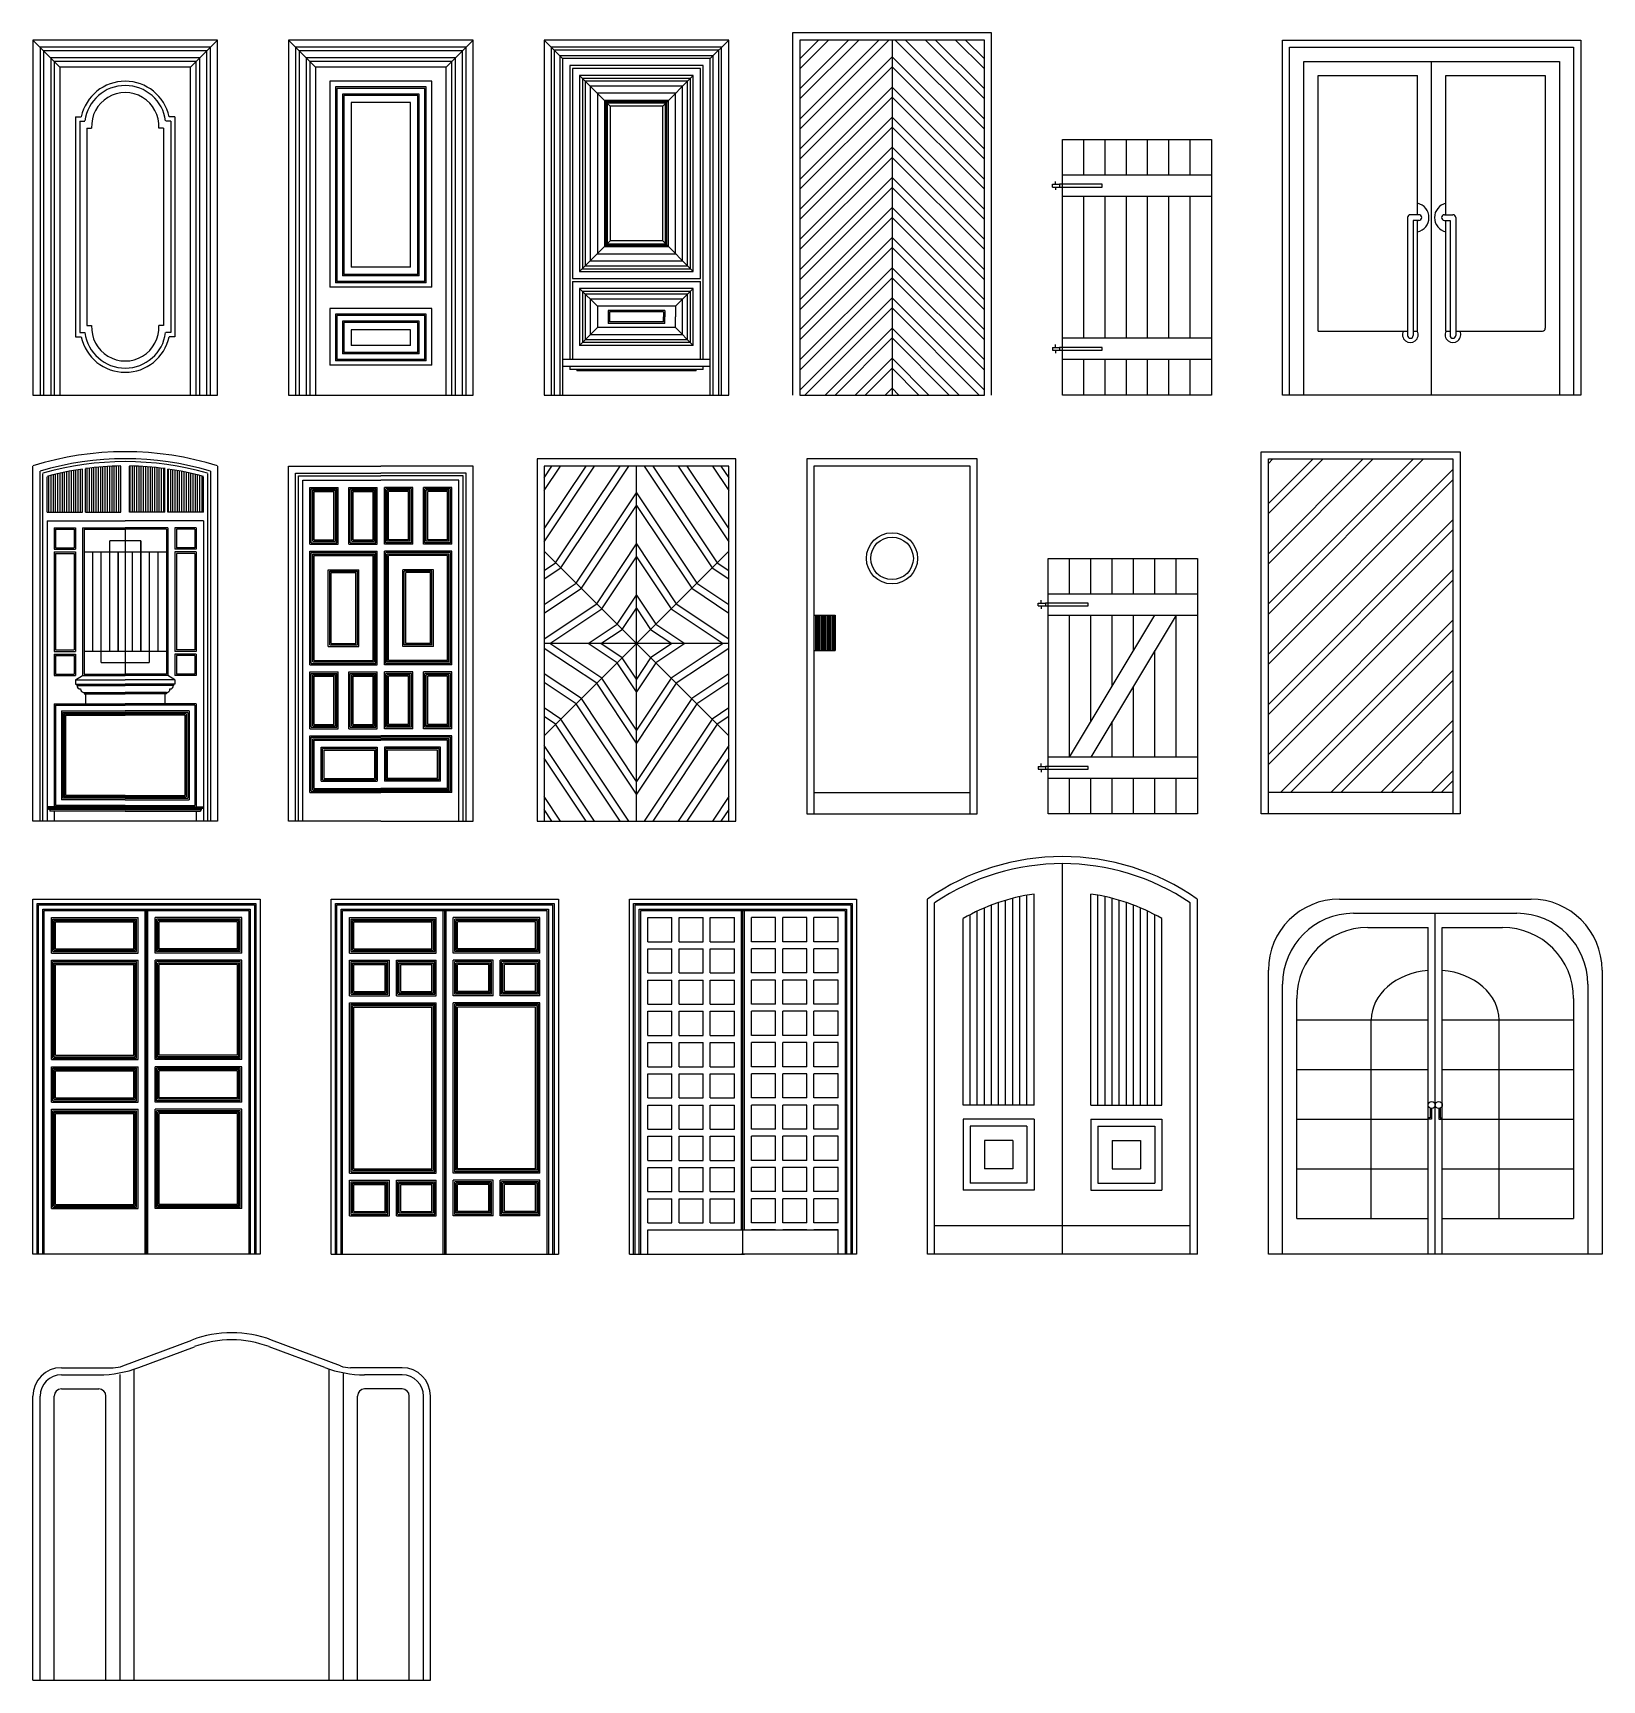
# Model space of a CAD drawing. Extents: x 109.3 to 120.4, y 58.8 to 70.4.
import ezdxf

# ---------------------------------------------------------------- set-up
doc = ezdxf.new("R2010")
doc.units = 0
doc.layers.get('0').update_dxf_attribs({"linetype": 'CONTINUOUS'})

# ---------------------------------------------------------------- blocks, each defined once
blk = doc.blocks.new('*X3')
at = {"color": 0}
for p, q in [((109.426, 67.051), (109.426, 67.305)), ((109.442, 67.051), (109.442, 67.309)), ((109.458, 67.051), (109.458, 67.313)), ((109.474, 67.051), (109.474, 67.317)), ((109.49, 67.051), (109.49, 67.321)), ((109.506, 67.051), (109.506, 67.325)), ((109.522, 67.051), (109.522, 67.328)), ((109.537, 67.051), (109.537, 67.332)), ((109.553, 67.051), (109.553, 67.335)), ((109.569, 67.051), (109.569, 67.338)), ((109.585, 67.051), (109.585, 67.341)), ((109.601, 67.051), (109.601, 67.344)), ((109.617, 67.051), (109.617, 67.347)), ((109.633, 67.051), (109.633, 67.349)), ((109.649, 67.051), (109.649, 67.352)), ((109.696, 67.051), (109.696, 67.359)), ((109.712, 67.051), (109.712, 67.361)), ((109.728, 67.051), (109.728, 67.363)), ((109.744, 67.051), (109.744, 67.364)), ((109.76, 67.051), (109.76, 67.366)), ((109.776, 67.051), (109.776, 67.368)), ((109.791, 67.051), (109.791, 67.369)), ((109.807, 67.051), (109.807, 67.37)), ((109.823, 67.051), (109.823, 67.371)), ((109.839, 67.051), (109.839, 67.372)), ((109.855, 67.051), (109.855, 67.373)), ((109.871, 67.051), (109.871, 67.374)), ((109.887, 67.051), (109.887, 67.375)), ((109.903, 67.051), (109.903, 67.375)), ((109.918, 67.051), (109.918, 67.376)), ((109.998, 67.051), (109.998, 67.376)), ((110.014, 67.051), (110.014, 67.376)), ((110.03, 67.051), (110.03, 67.375)), ((110.046, 67.051), (110.046, 67.375)), ((110.061, 67.051), (110.061, 67.374)), ((110.077, 67.051), (110.077, 67.373)), ((110.093, 67.051), (110.093, 67.372)), ((110.109, 67.051), (110.109, 67.371)), ((110.125, 67.051), (110.125, 67.37)), ((110.141, 67.051), (110.141, 67.369)), ((110.157, 67.051), (110.157, 67.367)), ((110.172, 67.051), (110.172, 67.366)), ((110.188, 67.051), (110.188, 67.364)), ((110.204, 67.051), (110.204, 67.362)), ((110.22, 67.051), (110.22, 67.36)), ((110.236, 67.051), (110.236, 67.358)), ((110.268, 67.051), (110.268, 67.354)), ((110.284, 67.051), (110.284, 67.351)), ((110.299, 67.051), (110.299, 67.349)), ((110.315, 67.051), (110.315, 67.346)), ((110.331, 67.051), (110.331, 67.343)), ((110.347, 67.051), (110.347, 67.34)), ((110.363, 67.051), (110.363, 67.337)), ((110.379, 67.051), (110.379, 67.334)), ((110.395, 67.051), (110.395, 67.331)), ((110.411, 67.051), (110.411, 67.327)), ((110.427, 67.051), (110.427, 67.324)), ((110.442, 67.051), (110.442, 67.32)), ((110.458, 67.051), (110.458, 67.316)), ((110.474, 67.051), (110.474, 67.312)), ((110.49, 67.051), (110.49, 67.308)), ((110.506, 67.051), (110.506, 67.304))]:
    blk.add_line(p, q, dxfattribs=at)

msp = doc.modelspace()

# ---------------------------------------------------------------- linework, layer by layer
for p, q in [((114.664, 70.426), (114.664, 67.876)), ((116.064, 70.426), (114.664, 70.426)), ((116.064, 67.876), (116.064, 70.426)), ((110.614, 70.376), (109.314, 70.376)), ((109.314, 70.376), (109.314, 67.876)), ((109.314, 70.376), (109.504, 70.186)), ((109.364, 70.326), (109.364, 67.876)), ((110.564, 70.326), (109.364, 70.326)), ((109.389, 70.301), (109.389, 67.876)), ((110.539, 70.301), (109.389, 70.301)), ((110.424, 70.186), (110.614, 70.376)), ((110.539, 67.876), (110.539, 70.301)), ((110.564, 67.876), (110.564, 70.326)), ((110.614, 67.876), (110.614, 70.376)), ((111.114, 70.376), (111.114, 67.876)), ((112.414, 70.376), (111.114, 70.376)), ((111.114, 70.376), (111.304, 70.186)), ((111.164, 70.326), (111.164, 67.876)), ((112.364, 70.326), (111.164, 70.326)), ((111.189, 70.301), (111.189, 67.876)), ((112.339, 70.301), (111.189, 70.301)), ((112.224, 70.186), (112.414, 70.376)), ((112.339, 67.876), (112.339, 70.301)), ((112.364, 67.876), (112.364, 70.326)), ((112.414, 67.876), (112.414, 70.376)), ((112.914, 70.376), (112.914, 68.346)), ((114.214, 70.376), (112.914, 70.376)), ((112.914, 70.376), (113.044, 70.246)), ((114.164, 70.326), (112.964, 70.326)), ((112.964, 70.326), (112.964, 68.346)), ((114.144, 70.306), (112.984, 70.306)), ((112.984, 70.306), (112.984, 68.346)), ((114.214, 70.376), (114.084, 70.246)), ((114.144, 68.346), (114.144, 70.306)), ((114.164, 68.346), (114.164, 70.326)), ((114.214, 68.346), (114.214, 70.376)), ((114.714, 70.376), (114.714, 67.876)), ((116.014, 70.376), (114.714, 70.376)), ((115.364, 70.376), (115.364, 67.876)), ((116.014, 67.876), (116.014, 70.376)), ((118.114, 67.876), (118.114, 70.376)), ((118.114, 70.376), (120.214, 70.376)), ((118.164, 67.876), (118.164, 70.326)), ((118.164, 70.326), (120.164, 70.326)), ((120.164, 70.326), (120.164, 67.876)), ((120.214, 70.376), (120.214, 67.876)), ((109.439, 70.251), (109.439, 67.876)), ((110.489, 70.251), (109.439, 70.251)), ((109.464, 70.226), (109.464, 67.876)), ((110.464, 70.226), (109.464, 70.226)), ((109.504, 70.186), (109.504, 67.876)), ((110.424, 70.186), (109.504, 70.186)), ((110.424, 67.876), (110.424, 70.186)), ((110.464, 67.876), (110.464, 70.226)), ((110.489, 67.876), (110.489, 70.251)), ((111.239, 70.251), (111.239, 67.876)), ((112.289, 70.251), (111.239, 70.251)), ((111.264, 70.226), (111.264, 67.876)), ((112.264, 70.226), (111.264, 70.226)), ((111.304, 70.186), (111.304, 67.876)), ((112.224, 70.186), (111.304, 70.186)), ((112.224, 67.876), (112.224, 70.186)), ((112.264, 67.876), (112.264, 70.226)), ((112.289, 67.876), (112.289, 70.251)), ((113.024, 70.266), (113.024, 68.346)), ((114.104, 70.266), (113.024, 70.266)), ((114.084, 70.246), (113.044, 70.246)), ((113.044, 70.246), (113.044, 68.346)), ((113.094, 70.196), (113.094, 68.346)), ((114.034, 70.196), (113.094, 70.196)), ((114.034, 68.346), (114.034, 70.196)), ((114.084, 68.346), (114.084, 70.246)), ((114.104, 68.346), (114.104, 70.266)), ((118.264, 67.876), (118.264, 70.226)), ((118.264, 70.226), (120.064, 70.226)), ((119.164, 67.876), (119.164, 70.226)), ((120.064, 70.226), (120.064, 67.876)), ((111.404, 70.086), (111.404, 68.636)), ((112.124, 70.086), (111.404, 70.086)), ((112.124, 68.636), (112.124, 70.086)), ((113.114, 70.176), (113.114, 68.696)), ((114.014, 70.176), (113.114, 70.176)), ((113.164, 70.126), (113.164, 68.746)), ((113.964, 70.126), (113.164, 70.126)), ((113.164, 70.126), (113.379, 69.911)), ((113.184, 70.106), (113.184, 68.766)), ((113.944, 70.106), (113.184, 70.106)), ((113.204, 70.086), (113.204, 68.786)), ((113.924, 70.086), (113.204, 70.086)), ((113.964, 70.126), (113.749, 69.911)), ((113.924, 68.786), (113.924, 70.086)), ((113.944, 68.766), (113.944, 70.106)), ((113.964, 68.746), (113.964, 70.126)), ((114.014, 68.696), (114.014, 70.176)), ((118.364, 70.126), (119.064, 70.126)), ((118.364, 68.326), (118.364, 70.126)), ((119.064, 69.146), (119.064, 70.126)), ((119.264, 70.126), (119.964, 70.126)), ((119.264, 69.146), (119.264, 70.126)), ((119.964, 70.126), (119.964, 68.346)), ((111.444, 70.046), (111.444, 68.666)), ((112.084, 70.046), (111.444, 70.046)), ((111.454, 70.036), (111.454, 68.676)), ((112.074, 70.036), (111.454, 70.036)), ((111.494, 69.996), (111.494, 68.716)), ((112.034, 69.996), (111.494, 69.996)), ((111.504, 69.986), (111.504, 68.726)), ((112.024, 69.986), (111.504, 69.986)), ((112.024, 68.726), (112.024, 69.986)), ((112.034, 68.716), (112.034, 69.996)), ((112.074, 68.676), (112.074, 70.036)), ((112.084, 68.666), (112.084, 70.046)), ((113.239, 70.051), (113.239, 68.821)), ((113.889, 70.051), (113.239, 70.051)), ((113.289, 70.001), (113.289, 68.871)), ((113.839, 70.001), (113.289, 70.001)), ((113.789, 69.951), (113.339, 69.951)), ((113.339, 69.951), (113.339, 68.921)), ((113.789, 68.921), (113.789, 69.951)), ((113.839, 68.871), (113.839, 70.001)), ((113.889, 68.821), (113.889, 70.051)), ((109.614, 69.836), (109.654, 69.836)), ((109.614, 69.836), (109.614, 68.286)), ((110.314, 69.836), (110.274, 69.836)), ((110.314, 69.836), (110.314, 68.286)), ((111.974, 69.936), (111.554, 69.936)), ((111.554, 69.936), (111.554, 68.776)), ((111.974, 68.776), (111.974, 69.936)), ((113.349, 69.941), (113.349, 68.931)), ((113.779, 69.941), (113.349, 69.941)), ((113.769, 69.931), (113.359, 69.931)), ((113.359, 69.931), (113.359, 68.941)), ((113.379, 69.911), (113.379, 68.961)), ((113.749, 69.911), (113.379, 69.911)), ((113.749, 68.961), (113.749, 69.911)), ((113.769, 68.941), (113.769, 69.931)), ((113.779, 68.931), (113.779, 69.941)), ((109.644, 69.806), (109.644, 68.316)), ((109.644, 69.806), (109.679, 69.806)), ((109.694, 69.756), (109.694, 68.366)), ((109.694, 69.756), (109.727, 69.756)), ((110.234, 69.756), (110.201, 69.756)), ((110.234, 69.756), (110.234, 68.366)), ((110.284, 69.806), (110.249, 69.806)), ((110.284, 69.806), (110.284, 68.316)), ((116.564, 67.876), (116.564, 69.676)), ((116.564, 69.676), (117.614, 69.676)), ((116.714, 69.426), (116.714, 69.676)), ((116.864, 69.426), (116.864, 69.676)), ((117.014, 69.426), (117.014, 69.676)), ((117.164, 69.426), (117.164, 69.676)), ((117.314, 69.426), (117.314, 69.676)), ((117.464, 69.426), (117.464, 69.676)), ((117.614, 69.676), (117.614, 67.876)), ((116.514, 69.361), (116.514, 69.381)), ((116.564, 69.426), (117.614, 69.426)), ((116.494, 69.341), (116.494, 69.361)), ((116.494, 69.361), (116.514, 69.361)), ((116.494, 69.341), (116.514, 69.341)), ((116.514, 69.361), (116.544, 69.361)), ((116.514, 69.341), (116.544, 69.341)), ((116.514, 69.341), (116.514, 69.321)), ((116.844, 69.361), (116.544, 69.361)), ((116.544, 69.361), (116.544, 69.341)), ((116.544, 69.341), (116.844, 69.341)), ((116.564, 69.276), (117.614, 69.276)), ((116.714, 68.276), (116.714, 69.276)), ((116.844, 69.341), (116.844, 69.361)), ((116.864, 68.276), (116.864, 69.276)), ((117.014, 68.276), (117.014, 69.276)), ((117.164, 68.276), (117.164, 69.276)), ((117.314, 68.276), (117.314, 69.276)), ((117.464, 68.276), (117.464, 69.276)), ((119.074, 69.146), (119.014, 69.146)), ((119.254, 69.146), (119.314, 69.146)), ((118.994, 69.126), (118.994, 68.296)), ((119.074, 69.106), (119.034, 69.106)), ((119.034, 69.106), (119.034, 68.296)), ((119.064, 68.326), (119.064, 69.106)), ((119.094, 69.126), (119.094, 69.126)), ((119.234, 69.126), (119.234, 69.126)), ((119.254, 69.106), (119.294, 69.106)), ((119.264, 68.326), (119.264, 69.106)), ((119.294, 69.106), (119.294, 68.296)), ((119.334, 69.126), (119.334, 68.296)), ((113.164, 68.746), (113.379, 68.961)), ((113.339, 68.921), (113.789, 68.921)), ((113.349, 68.931), (113.779, 68.931)), ((113.359, 68.941), (113.769, 68.941)), ((113.749, 68.961), (113.379, 68.961)), ((113.964, 68.746), (113.749, 68.961)), ((113.239, 68.821), (113.889, 68.821)), ((113.289, 68.871), (113.839, 68.871)), ((112.074, 68.676), (111.454, 68.676)), ((112.034, 68.716), (111.494, 68.716)), ((112.024, 68.726), (111.504, 68.726)), ((111.974, 68.776), (111.554, 68.776)), ((113.114, 68.696), (114.014, 68.696)), ((113.114, 68.676), (114.014, 68.676)), ((113.114, 68.676), (113.114, 68.626)), ((113.164, 68.746), (113.964, 68.746)), ((113.184, 68.766), (113.944, 68.766)), ((113.204, 68.786), (113.924, 68.786)), ((114.014, 68.626), (114.014, 68.676)), ((112.124, 68.636), (111.404, 68.636)), ((112.084, 68.666), (111.444, 68.666)), ((113.114, 68.626), (113.114, 68.346)), ((113.164, 68.626), (113.164, 68.226)), ((113.964, 68.626), (113.164, 68.626)), ((113.164, 68.626), (113.289, 68.501)), ((113.184, 68.606), (113.184, 68.246)), ((113.944, 68.606), (113.184, 68.606)), ((113.204, 68.586), (113.204, 68.266)), ((113.924, 68.586), (113.204, 68.586)), ((113.964, 68.626), (113.839, 68.501)), ((113.924, 68.266), (113.924, 68.586)), ((113.944, 68.246), (113.944, 68.606)), ((113.964, 68.226), (113.964, 68.626)), ((114.014, 68.346), (114.014, 68.626)), ((112.124, 68.486), (111.404, 68.486)), ((111.404, 68.486), (111.404, 68.086)), ((112.084, 68.446), (111.444, 68.446)), ((111.444, 68.446), (111.444, 68.116)), ((112.084, 68.116), (112.084, 68.446)), ((112.124, 68.086), (112.124, 68.486)), ((113.239, 68.551), (113.239, 68.301)), ((113.889, 68.551), (113.239, 68.551)), ((113.289, 68.501), (113.289, 68.351)), ((113.839, 68.501), (113.289, 68.501)), ((113.364, 68.471), (113.364, 68.381)), ((113.764, 68.471), (113.364, 68.471)), ((113.754, 68.461), (113.374, 68.461)), ((113.374, 68.461), (113.374, 68.391)), ((113.754, 68.461), (113.754, 68.426)), ((113.764, 68.471), (113.764, 68.426)), ((113.839, 68.501), (113.839, 68.426)), ((113.889, 68.301), (113.889, 68.551)), ((109.694, 68.366), (109.727, 68.366)), ((110.234, 68.366), (110.201, 68.366)), ((112.074, 68.436), (111.454, 68.436)), ((111.454, 68.436), (111.454, 68.126)), ((112.034, 68.396), (111.494, 68.396)), ((111.494, 68.396), (111.494, 68.166)), ((112.024, 68.386), (111.504, 68.386)), ((111.504, 68.386), (111.504, 68.176)), ((111.974, 68.336), (111.554, 68.336)), ((111.554, 68.336), (111.554, 68.226)), ((111.974, 68.226), (111.974, 68.336)), ((112.024, 68.176), (112.024, 68.386)), ((112.034, 68.166), (112.034, 68.396)), ((112.074, 68.126), (112.074, 68.436)), ((112.914, 68.346), (112.914, 67.876)), ((112.964, 68.346), (112.964, 67.876)), ((112.984, 68.346), (112.984, 67.876)), ((113.024, 68.346), (113.024, 67.876)), ((113.044, 68.346), (113.044, 67.876)), ((113.094, 68.346), (113.094, 68.126)), ((113.114, 68.346), (113.114, 68.126)), ((113.164, 68.226), (113.289, 68.351)), ((113.839, 68.351), (113.289, 68.351)), ((113.764, 68.381), (113.364, 68.381)), ((113.754, 68.391), (113.374, 68.391)), ((113.754, 68.391), (113.754, 68.426)), ((113.764, 68.381), (113.764, 68.426)), ((113.839, 68.351), (113.839, 68.426)), ((113.964, 68.226), (113.839, 68.351)), ((114.014, 68.126), (114.014, 68.346)), ((114.034, 68.126), (114.034, 68.346)), ((114.084, 67.876), (114.084, 68.346)), ((114.104, 67.876), (114.104, 68.346)), ((114.144, 67.876), (114.144, 68.346)), ((114.164, 67.876), (114.164, 68.346)), ((114.214, 67.876), (114.214, 68.346)), ((118.364, 68.326), (118.994, 68.326)), ((119.034, 68.326), (119.064, 68.326)), ((119.264, 68.326), (119.294, 68.326)), ((119.334, 68.326), (119.944, 68.326)), ((109.614, 68.286), (109.654, 68.286)), ((109.644, 68.316), (109.679, 68.316)), ((110.284, 68.316), (110.249, 68.316)), ((110.314, 68.286), (110.274, 68.286)), ((111.974, 68.226), (111.554, 68.226)), ((113.964, 68.226), (113.164, 68.226)), ((113.944, 68.246), (113.184, 68.246)), ((113.924, 68.266), (113.204, 68.266)), ((113.889, 68.301), (113.239, 68.301)), ((116.494, 68.211), (116.514, 68.211)), ((116.494, 68.211), (116.494, 68.191)), ((116.514, 68.211), (116.514, 68.231)), ((116.514, 68.211), (116.544, 68.211)), ((116.844, 68.211), (116.544, 68.211)), ((116.544, 68.211), (116.544, 68.191)), ((117.614, 68.276), (116.564, 68.276)), ((116.844, 68.191), (116.844, 68.211)), ((112.084, 68.116), (111.444, 68.116)), ((112.074, 68.126), (111.454, 68.126)), ((112.034, 68.166), (111.494, 68.166)), ((112.024, 68.176), (111.504, 68.176)), ((114.084, 68.126), (113.044, 68.126)), ((116.494, 68.191), (116.514, 68.191)), ((116.514, 68.191), (116.514, 68.171)), ((116.514, 68.191), (116.544, 68.191)), ((116.544, 68.191), (116.844, 68.191)), ((117.614, 68.126), (116.564, 68.126)), ((116.714, 67.876), (116.714, 68.126)), ((116.864, 67.876), (116.864, 68.126)), ((117.014, 67.876), (117.014, 68.126)), ((117.164, 67.876), (117.164, 68.126)), ((117.314, 67.876), (117.314, 68.126)), ((117.464, 67.876), (117.464, 68.126)), ((112.124, 68.086), (111.404, 68.086)), ((112.124, 68.086), (111.404, 68.086)), ((114.084, 68.076), (113.044, 68.076)), ((113.094, 68.076), (113.094, 68.056)), ((114.034, 68.056), (113.094, 68.056)), ((113.144, 68.056), (113.144, 68.046)), ((113.984, 68.046), (113.144, 68.046)), ((113.984, 68.046), (113.984, 68.056)), ((114.034, 68.056), (114.034, 68.076)), ((109.314, 67.876), (110.614, 67.876)), ((111.114, 67.876), (112.414, 67.876)), ((112.914, 67.876), (114.214, 67.876)), ((114.714, 67.876), (116.014, 67.876)), ((117.564, 67.876), (116.564, 67.876)), ((117.614, 67.876), (117.564, 67.876)), ((120.214, 67.876), (118.114, 67.876)), ((114.264, 67.426), (112.864, 67.426)), ((112.864, 67.426), (112.864, 64.876)), ((114.264, 64.876), (114.264, 67.426)), ((114.764, 67.426), (114.764, 64.926)), ((115.964, 67.426), (114.764, 67.426)), ((115.964, 64.926), (115.964, 67.426)), ((117.964, 64.926), (117.964, 67.476)), ((117.964, 67.476), (119.364, 67.476)), ((118.014, 64.926), (118.014, 67.426)), ((118.014, 67.426), (119.314, 67.426)), ((118.014, 66.405), (119.036, 67.426)), ((118.014, 66.334), (119.106, 67.426)), ((118.014, 66.687), (118.753, 67.426)), ((118.014, 67.395), (118.046, 67.426)), ((118.014, 66.758), (118.682, 67.426)), ((118.014, 67.112), (118.329, 67.426)), ((118.014, 67.041), (118.399, 67.426)), ((119.314, 67.426), (119.314, 64.926)), ((119.364, 67.476), (119.364, 64.926)), ((109.314, 64.876), (109.314, 67.376)), ((109.364, 64.876), (109.364, 67.339)), ((109.384, 64.876), (109.384, 67.324)), ((109.414, 67.051), (109.414, 67.301)), ((109.664, 67.051), (109.664, 67.354)), ((109.684, 67.051), (109.684, 67.357)), ((109.934, 67.051), (109.934, 67.376)), ((109.994, 67.051), (109.994, 67.376)), ((110.244, 67.051), (110.244, 67.357)), ((110.264, 67.051), (110.264, 67.354)), ((110.514, 67.051), (110.514, 67.301)), ((110.544, 67.324), (110.544, 64.876)), ((110.564, 67.339), (110.564, 64.876)), ((110.614, 67.376), (110.614, 64.876)), ((111.114, 64.876), (111.114, 67.376)), ((111.114, 67.376), (111.764, 67.376)), ((111.164, 67.326), (111.764, 67.326)), ((111.164, 64.876), (111.164, 67.326)), ((111.184, 64.876), (111.184, 67.306)), ((111.184, 67.306), (111.764, 67.306)), ((112.414, 67.376), (111.764, 67.376)), ((112.364, 67.326), (111.764, 67.326)), ((112.344, 67.306), (111.764, 67.306)), ((112.344, 64.876), (112.344, 67.306)), ((112.364, 64.876), (112.364, 67.326)), ((112.414, 64.876), (112.414, 67.376)), ((112.914, 67.376), (112.914, 64.876)), ((114.214, 67.376), (112.914, 67.376)), ((113.564, 64.876), (113.564, 67.376)), ((114.214, 64.876), (114.214, 67.376)), ((115.914, 67.376), (114.814, 67.376)), ((114.814, 67.376), (114.814, 64.926)), ((115.914, 64.926), (115.914, 67.376)), ((118.014, 66.051), (119.314, 67.351)), ((118.014, 65.98), (119.314, 67.28)), ((111.214, 67.276), (111.764, 67.276)), ((111.214, 64.876), (111.214, 67.276)), ((111.264, 67.226), (111.464, 67.226)), ((111.264, 66.826), (111.264, 67.226)), ((111.274, 66.836), (111.274, 67.216)), ((111.274, 67.216), (111.454, 67.216)), ((111.284, 66.846), (111.284, 67.206)), ((111.284, 67.206), (111.444, 67.206)), ((111.294, 67.196), (111.434, 67.196)), ((111.294, 66.856), (111.294, 67.196)), ((111.434, 66.856), (111.434, 67.196)), ((111.444, 66.846), (111.444, 67.206)), ((111.454, 66.836), (111.454, 67.216)), ((111.464, 66.826), (111.464, 67.226)), ((111.539, 67.226), (111.739, 67.226)), ((111.539, 66.826), (111.539, 67.226)), ((111.549, 66.836), (111.549, 67.216)), ((111.549, 67.216), (111.729, 67.216)), ((111.559, 66.846), (111.559, 67.206)), ((111.559, 67.206), (111.719, 67.206)), ((111.569, 67.196), (111.709, 67.196)), ((111.569, 66.856), (111.569, 67.196)), ((111.709, 66.856), (111.709, 67.196)), ((111.719, 66.846), (111.719, 67.206)), ((111.729, 66.836), (111.729, 67.216)), ((111.739, 66.826), (111.739, 67.226)), ((112.314, 67.276), (111.764, 67.276)), ((111.989, 67.226), (111.789, 67.226)), ((111.789, 66.826), (111.789, 67.226)), ((111.979, 67.216), (111.799, 67.216)), ((111.799, 66.836), (111.799, 67.216)), ((111.969, 67.206), (111.809, 67.206)), ((111.809, 66.846), (111.809, 67.206)), ((111.959, 67.196), (111.819, 67.196)), ((111.819, 66.856), (111.819, 67.196)), ((111.959, 66.856), (111.959, 67.196)), ((111.969, 66.846), (111.969, 67.206)), ((111.979, 66.836), (111.979, 67.216)), ((111.989, 66.826), (111.989, 67.226)), ((112.064, 66.826), (112.064, 67.226)), ((112.264, 67.226), (112.064, 67.226)), ((112.254, 67.216), (112.074, 67.216)), ((112.074, 66.836), (112.074, 67.216)), ((112.244, 67.206), (112.084, 67.206)), ((112.084, 66.846), (112.084, 67.206)), ((112.234, 67.196), (112.094, 67.196)), ((112.094, 66.856), (112.094, 67.196)), ((112.234, 66.856), (112.234, 67.196)), ((112.244, 66.846), (112.244, 67.206)), ((112.254, 66.836), (112.254, 67.216)), ((112.264, 66.826), (112.264, 67.226)), ((112.314, 64.876), (112.314, 67.276)), ((109.414, 67.051), (109.664, 67.051)), ((109.684, 67.051), (109.934, 67.051)), ((110.244, 67.051), (109.994, 67.051)), ((110.514, 67.051), (110.264, 67.051)), ((109.414, 66.991), (109.964, 66.991)), ((109.414, 66.991), (109.414, 64.876)), ((109.464, 66.941), (109.464, 66.791)), ((109.464, 66.941), (109.614, 66.941)), ((109.614, 66.941), (109.614, 66.791)), ((109.664, 66.941), (109.664, 65.901)), ((109.664, 66.941), (109.964, 66.941)), ((110.514, 66.991), (109.964, 66.991)), ((110.264, 66.941), (109.964, 66.941)), ((110.264, 66.941), (110.264, 65.901)), ((110.314, 66.941), (110.314, 66.791)), ((110.464, 66.941), (110.314, 66.941)), ((110.464, 66.941), (110.464, 66.791)), ((110.514, 66.991), (110.514, 64.876)), ((118.014, 65.697), (119.314, 66.997)), ((109.474, 66.931), (109.474, 66.801)), ((109.474, 66.931), (109.604, 66.931)), ((109.604, 66.931), (109.604, 66.801)), ((109.674, 66.931), (109.964, 66.931)), ((109.674, 66.931), (109.674, 65.911)), ((110.254, 66.931), (109.964, 66.931)), ((110.254, 66.931), (110.254, 65.911)), ((110.324, 66.931), (110.324, 66.801)), ((110.454, 66.931), (110.324, 66.931)), ((110.454, 66.931), (110.454, 66.801)), ((111.264, 66.826), (111.464, 66.826)), ((111.274, 66.836), (111.454, 66.836)), ((111.284, 66.846), (111.444, 66.846)), ((111.294, 66.856), (111.434, 66.856)), ((111.539, 66.826), (111.739, 66.826)), ((111.549, 66.836), (111.729, 66.836)), ((111.559, 66.846), (111.719, 66.846)), ((111.569, 66.856), (111.709, 66.856)), ((111.989, 66.826), (111.789, 66.826)), ((111.979, 66.836), (111.799, 66.836)), ((111.969, 66.846), (111.809, 66.846)), ((111.959, 66.856), (111.819, 66.856)), ((112.264, 66.826), (112.064, 66.826)), ((112.254, 66.836), (112.074, 66.836)), ((112.244, 66.846), (112.084, 66.846)), ((112.234, 66.856), (112.094, 66.856)), ((118.014, 65.627), (119.314, 66.927)), ((109.464, 66.791), (109.614, 66.791)), ((109.464, 66.771), (109.614, 66.771)), ((109.464, 66.771), (109.464, 66.071)), ((109.474, 66.801), (109.604, 66.801)), ((109.474, 66.761), (109.604, 66.761)), ((109.474, 66.761), (109.474, 66.081)), ((109.604, 66.761), (109.604, 66.081)), ((109.614, 66.771), (109.614, 66.071)), ((110.464, 66.791), (110.314, 66.791)), ((110.314, 66.771), (110.314, 66.071)), ((110.464, 66.771), (110.314, 66.771)), ((110.454, 66.801), (110.324, 66.801)), ((110.324, 66.761), (110.324, 66.081)), ((110.454, 66.761), (110.324, 66.761)), ((110.454, 66.761), (110.454, 66.081)), ((110.464, 66.771), (110.464, 66.071)), ((111.264, 66.776), (111.464, 66.776)), ((111.264, 65.976), (111.264, 66.776)), ((111.274, 65.986), (111.274, 66.766)), ((111.274, 66.766), (111.464, 66.766)), ((111.284, 66.756), (111.464, 66.756)), ((111.284, 65.996), (111.284, 66.756)), ((111.294, 66.746), (111.464, 66.746)), ((111.294, 66.006), (111.294, 66.746)), ((111.464, 66.776), (111.739, 66.776)), ((111.464, 66.766), (111.729, 66.766)), ((111.464, 66.756), (111.719, 66.756)), ((111.464, 66.746), (111.709, 66.746)), ((111.709, 66.006), (111.709, 66.746)), ((111.719, 65.996), (111.719, 66.756)), ((111.729, 65.986), (111.729, 66.766)), ((111.739, 65.976), (111.739, 66.776)), ((111.789, 65.976), (111.789, 66.776)), ((112.064, 66.776), (111.789, 66.776)), ((111.799, 65.986), (111.799, 66.766)), ((112.064, 66.766), (111.799, 66.766)), ((111.809, 65.996), (111.809, 66.756)), ((112.064, 66.756), (111.809, 66.756)), ((111.819, 66.006), (111.819, 66.746)), ((112.064, 66.746), (111.819, 66.746)), ((112.264, 66.776), (112.064, 66.776)), ((112.254, 66.766), (112.064, 66.766)), ((112.244, 66.756), (112.064, 66.756)), ((112.234, 66.746), (112.064, 66.746)), ((112.234, 66.006), (112.234, 66.746)), ((112.244, 65.996), (112.244, 66.756)), ((112.254, 65.986), (112.254, 66.766)), ((112.264, 65.976), (112.264, 66.776)), ((112.914, 66.776), (113.564, 66.126)), ((114.214, 66.776), (113.564, 66.126)), ((116.464, 66.726), (117.514, 66.726)), ((116.464, 64.926), (116.464, 66.726)), ((116.614, 66.476), (116.614, 66.726)), ((116.764, 66.476), (116.764, 66.726)), ((116.914, 66.476), (116.914, 66.726)), ((117.064, 66.476), (117.064, 66.726)), ((117.214, 66.476), (117.214, 66.726)), ((117.364, 66.476), (117.364, 66.726)), ((117.514, 66.726), (117.514, 64.926)), ((111.394, 66.106), (111.394, 66.646)), ((111.394, 66.646), (111.609, 66.646)), ((111.404, 66.116), (111.404, 66.636)), ((111.404, 66.636), (111.599, 66.636)), ((111.414, 66.126), (111.414, 66.626)), ((111.414, 66.626), (111.589, 66.626)), ((111.589, 66.126), (111.589, 66.626)), ((111.599, 66.116), (111.599, 66.636)), ((111.609, 66.106), (111.609, 66.646)), ((112.134, 66.646), (111.919, 66.646)), ((111.919, 66.106), (111.919, 66.646)), ((112.124, 66.636), (111.929, 66.636)), ((111.929, 66.116), (111.929, 66.636)), ((112.114, 66.626), (111.939, 66.626)), ((111.939, 66.126), (111.939, 66.626)), ((112.114, 66.126), (112.114, 66.626)), ((112.124, 66.116), (112.124, 66.636)), ((112.134, 66.106), (112.134, 66.646)), ((118.014, 65.344), (119.314, 66.644)), ((116.464, 66.476), (117.514, 66.476)), ((118.014, 65.273), (119.314, 66.573)), ((116.394, 66.411), (116.414, 66.411)), ((116.394, 66.391), (116.394, 66.411)), ((116.394, 66.391), (116.414, 66.391)), ((116.414, 66.411), (116.414, 66.431)), ((116.414, 66.411), (116.444, 66.411)), ((116.414, 66.391), (116.414, 66.371)), ((116.414, 66.391), (116.444, 66.391)), ((116.444, 66.411), (116.444, 66.391)), ((116.744, 66.411), (116.444, 66.411)), ((116.444, 66.391), (116.744, 66.391)), ((116.744, 66.391), (116.744, 66.411)), ((114.814, 66.326), (114.964, 66.326)), ((114.824, 66.326), (114.824, 66.076)), ((114.834, 66.326), (114.834, 66.076)), ((114.844, 66.326), (114.844, 66.076)), ((114.854, 66.326), (114.854, 66.076)), ((114.864, 66.326), (114.864, 66.076)), ((114.874, 66.326), (114.874, 66.076)), ((114.884, 66.326), (114.884, 66.076)), ((114.894, 66.326), (114.894, 66.076)), ((114.904, 66.326), (114.904, 66.076)), ((114.904, 66.326), (114.904, 66.076)), ((114.914, 66.326), (114.914, 66.076)), ((114.924, 66.326), (114.924, 66.076)), ((114.934, 66.326), (114.934, 66.076)), ((114.944, 66.326), (114.944, 66.076)), ((114.954, 66.326), (114.954, 66.076)), ((114.964, 66.326), (114.964, 66.076)), ((114.964, 66.326), (114.964, 66.076)), ((116.464, 66.326), (117.514, 66.326)), ((116.614, 65.326), (116.614, 66.326)), ((116.614, 65.326), (117.214, 66.326)), ((116.764, 65.576), (116.764, 66.326)), ((117.364, 66.326), (116.764, 65.326)), ((116.914, 65.826), (116.914, 66.326)), ((117.064, 66.076), (117.064, 66.326)), ((117.364, 65.326), (117.364, 66.326)), ((118.1, 65.076), (119.314, 66.29)), ((111.414, 66.126), (111.589, 66.126)), ((112.114, 66.126), (111.939, 66.126)), ((114.214, 66.126), (112.914, 66.126)), ((112.914, 65.476), (113.564, 66.126)), ((114.214, 65.476), (113.564, 66.126)), ((118.171, 65.076), (119.314, 66.22)), ((109.464, 66.071), (109.614, 66.071)), ((109.464, 66.051), (109.464, 65.901)), ((109.464, 66.051), (109.614, 66.051)), ((109.474, 66.081), (109.604, 66.081)), ((109.474, 66.041), (109.474, 65.911)), ((109.474, 66.041), (109.604, 66.041)), ((109.604, 66.041), (109.604, 65.911)), ((109.614, 66.051), (109.614, 65.901)), ((109.614, 66.051), (109.614, 65.901)), ((110.464, 66.071), (110.314, 66.071)), ((110.314, 66.051), (110.314, 65.901)), ((110.464, 66.051), (110.314, 66.051)), ((110.314, 66.051), (110.314, 65.901)), ((110.454, 66.081), (110.324, 66.081)), ((110.324, 66.041), (110.324, 65.911)), ((110.454, 66.041), (110.324, 66.041)), ((110.454, 66.041), (110.454, 65.911)), ((110.464, 66.051), (110.464, 65.901)), ((111.294, 66.006), (111.464, 66.006)), ((111.394, 66.106), (111.609, 66.106)), ((111.404, 66.116), (111.599, 66.116)), ((111.464, 66.006), (111.709, 66.006)), ((112.064, 66.006), (111.819, 66.006)), ((112.134, 66.106), (111.919, 66.106)), ((112.124, 66.116), (111.929, 66.116)), ((112.234, 66.006), (112.064, 66.006)), ((114.814, 66.076), (114.964, 66.076)), ((117.214, 65.326), (117.214, 66.076)), ((109.464, 65.901), (109.614, 65.901)), ((109.474, 65.911), (109.604, 65.911)), ((109.614, 65.871), (109.664, 65.901)), ((109.664, 65.901), (109.964, 65.901)), ((109.674, 65.911), (109.964, 65.911)), ((110.254, 65.911), (109.964, 65.911)), ((110.264, 65.901), (109.964, 65.901)), ((110.314, 65.871), (110.264, 65.901)), ((110.464, 65.901), (110.314, 65.901)), ((110.454, 65.911), (110.324, 65.911)), ((111.264, 65.976), (111.464, 65.976)), ((111.264, 65.926), (111.464, 65.926)), ((111.264, 65.526), (111.264, 65.926)), ((111.274, 65.986), (111.464, 65.986)), ((111.274, 65.916), (111.454, 65.916)), ((111.274, 65.536), (111.274, 65.916)), ((111.284, 65.996), (111.464, 65.996)), ((111.284, 65.546), (111.284, 65.906)), ((111.284, 65.906), (111.444, 65.906)), ((111.294, 65.556), (111.294, 65.896)), ((111.294, 65.896), (111.434, 65.896)), ((111.434, 65.556), (111.434, 65.896)), ((111.444, 65.546), (111.444, 65.906)), ((111.454, 65.536), (111.454, 65.916)), ((111.464, 65.996), (111.719, 65.996)), ((111.464, 65.986), (111.729, 65.986)), ((111.464, 65.976), (111.739, 65.976)), ((111.464, 65.526), (111.464, 65.926)), ((111.539, 65.526), (111.539, 65.926)), ((111.539, 65.926), (111.739, 65.926)), ((111.549, 65.536), (111.549, 65.916)), ((111.549, 65.916), (111.729, 65.916)), ((111.559, 65.906), (111.719, 65.906)), ((111.559, 65.546), (111.559, 65.906)), ((111.569, 65.896), (111.709, 65.896)), ((111.569, 65.556), (111.569, 65.896)), ((111.709, 65.556), (111.709, 65.896)), ((111.719, 65.546), (111.719, 65.906)), ((111.729, 65.536), (111.729, 65.916)), ((111.739, 65.526), (111.739, 65.926)), ((112.064, 65.976), (111.789, 65.976)), ((111.989, 65.926), (111.789, 65.926)), ((111.789, 65.526), (111.789, 65.926)), ((112.064, 65.986), (111.799, 65.986)), ((111.979, 65.916), (111.799, 65.916)), ((111.799, 65.536), (111.799, 65.916)), ((112.064, 65.996), (111.809, 65.996)), ((111.969, 65.906), (111.809, 65.906)), ((111.809, 65.546), (111.809, 65.906)), ((111.819, 65.556), (111.819, 65.896)), ((111.959, 65.896), (111.819, 65.896)), ((111.959, 65.556), (111.959, 65.896)), ((111.969, 65.546), (111.969, 65.906)), ((111.979, 65.536), (111.979, 65.916)), ((111.989, 65.526), (111.989, 65.926)), ((112.244, 65.996), (112.064, 65.996)), ((112.254, 65.986), (112.064, 65.986)), ((112.264, 65.976), (112.064, 65.976)), ((112.064, 65.526), (112.064, 65.926)), ((112.264, 65.926), (112.064, 65.926)), ((112.074, 65.536), (112.074, 65.916)), ((112.254, 65.916), (112.074, 65.916)), ((112.084, 65.546), (112.084, 65.906)), ((112.244, 65.906), (112.084, 65.906)), ((112.094, 65.556), (112.094, 65.896)), ((112.234, 65.896), (112.094, 65.896)), ((112.234, 65.556), (112.234, 65.896)), ((112.244, 65.546), (112.244, 65.906)), ((112.254, 65.536), (112.254, 65.916)), ((112.264, 65.526), (112.264, 65.926)), ((118.453, 65.076), (119.314, 65.937)), ((109.614, 65.871), (109.964, 65.871)), ((109.614, 65.871), (109.614, 65.841)), ((109.614, 65.841), (109.964, 65.841)), ((109.624, 65.841), (109.624, 65.831)), ((109.624, 65.831), (109.964, 65.831)), ((109.674, 65.781), (109.964, 65.781)), ((109.674, 65.781), (109.674, 65.771)), ((110.314, 65.871), (109.964, 65.871)), ((110.314, 65.841), (109.964, 65.841)), ((110.304, 65.831), (109.964, 65.831)), ((110.254, 65.781), (109.964, 65.781)), ((110.254, 65.781), (110.254, 65.771)), ((110.304, 65.841), (110.304, 65.831)), ((110.314, 65.871), (110.314, 65.841)), ((117.064, 65.326), (117.064, 65.826)), ((118.524, 65.076), (119.314, 65.866)), ((109.464, 65.701), (109.464, 64.976)), ((109.464, 65.701), (109.964, 65.701)), ((109.474, 65.691), (109.474, 64.986)), ((109.474, 65.691), (109.964, 65.691)), ((109.674, 65.771), (109.964, 65.771)), ((109.684, 65.771), (109.684, 65.701)), ((110.254, 65.771), (109.964, 65.771)), ((110.464, 65.701), (109.964, 65.701)), ((110.454, 65.691), (109.964, 65.691)), ((110.244, 65.771), (110.244, 65.701)), ((110.454, 65.691), (110.454, 64.986)), ((110.464, 65.701), (110.464, 64.976)), ((109.514, 65.651), (109.964, 65.651)), ((109.514, 65.651), (109.514, 65.026)), ((109.524, 65.641), (109.964, 65.641)), ((109.524, 65.641), (109.524, 65.036)), ((109.534, 65.631), (109.964, 65.631)), ((109.534, 65.631), (109.534, 65.046)), ((109.544, 65.621), (109.964, 65.621)), ((109.544, 65.621), (109.544, 65.056)), ((110.414, 65.651), (109.964, 65.651)), ((110.404, 65.641), (109.964, 65.641)), ((110.394, 65.631), (109.964, 65.631)), ((110.384, 65.621), (109.964, 65.621)), ((110.384, 65.621), (110.384, 65.056)), ((110.394, 65.631), (110.394, 65.046)), ((110.404, 65.641), (110.404, 65.036)), ((110.414, 65.651), (110.414, 65.026)), ((111.284, 65.546), (111.444, 65.546)), ((111.294, 65.556), (111.434, 65.556)), ((111.559, 65.546), (111.719, 65.546)), ((111.569, 65.556), (111.709, 65.556)), ((111.969, 65.546), (111.809, 65.546)), ((111.959, 65.556), (111.819, 65.556)), ((112.244, 65.546), (112.084, 65.546)), ((112.234, 65.556), (112.094, 65.556)), ((116.914, 65.326), (116.914, 65.576)), ((118.807, 65.076), (119.314, 65.583)), ((111.264, 65.526), (111.464, 65.526)), ((111.264, 65.076), (111.264, 65.476)), ((111.264, 65.476), (111.764, 65.476)), ((111.274, 65.536), (111.454, 65.536)), ((111.274, 65.086), (111.274, 65.466)), ((111.274, 65.466), (111.764, 65.466)), ((111.284, 65.096), (111.284, 65.456)), ((111.284, 65.456), (111.764, 65.456)), ((111.294, 65.106), (111.294, 65.446)), ((111.294, 65.446), (111.764, 65.446)), ((111.539, 65.526), (111.739, 65.526)), ((111.549, 65.536), (111.729, 65.536)), ((112.264, 65.476), (111.764, 65.476)), ((112.254, 65.466), (111.764, 65.466)), ((112.244, 65.456), (111.764, 65.456)), ((112.234, 65.446), (111.764, 65.446)), ((111.989, 65.526), (111.789, 65.526)), ((111.979, 65.536), (111.799, 65.536)), ((112.264, 65.526), (112.064, 65.526)), ((112.254, 65.536), (112.074, 65.536)), ((112.234, 65.106), (112.234, 65.446)), ((112.244, 65.096), (112.244, 65.456)), ((112.254, 65.086), (112.254, 65.466)), ((112.264, 65.076), (112.264, 65.476)), ((118.878, 65.076), (119.314, 65.513)), ((111.344, 65.396), (111.739, 65.396)), ((111.344, 65.156), (111.344, 65.396)), ((111.354, 65.166), (111.354, 65.386)), ((111.354, 65.386), (111.729, 65.386)), ((111.364, 65.376), (111.719, 65.376)), ((111.364, 65.176), (111.364, 65.376)), ((111.719, 65.376), (111.719, 65.176)), ((111.729, 65.386), (111.729, 65.166)), ((111.739, 65.396), (111.739, 65.156)), ((112.184, 65.396), (111.789, 65.396)), ((111.789, 65.396), (111.789, 65.156)), ((112.174, 65.386), (111.799, 65.386)), ((111.799, 65.386), (111.799, 65.166)), ((112.164, 65.376), (111.809, 65.376)), ((111.809, 65.376), (111.809, 65.176)), ((112.164, 65.176), (112.164, 65.376)), ((112.174, 65.166), (112.174, 65.386)), ((112.184, 65.156), (112.184, 65.396)), ((117.514, 65.326), (116.464, 65.326)), ((116.394, 65.261), (116.394, 65.241)), ((116.394, 65.261), (116.414, 65.261)), ((116.394, 65.241), (116.414, 65.241)), ((116.414, 65.261), (116.414, 65.281)), ((116.414, 65.261), (116.444, 65.261)), ((116.414, 65.241), (116.444, 65.241)), ((116.414, 65.241), (116.414, 65.221)), ((116.444, 65.261), (116.444, 65.241)), ((116.744, 65.261), (116.444, 65.261)), ((116.444, 65.241), (116.744, 65.241)), ((116.744, 65.241), (116.744, 65.261)), ((119.161, 65.076), (119.314, 65.23)), ((111.264, 65.076), (111.764, 65.076)), ((111.274, 65.086), (111.764, 65.086)), ((111.284, 65.096), (111.764, 65.096)), ((111.294, 65.106), (111.764, 65.106)), ((111.344, 65.156), (111.739, 65.156)), ((111.354, 65.166), (111.729, 65.166)), ((111.364, 65.176), (111.719, 65.176)), ((112.234, 65.106), (111.764, 65.106)), ((112.244, 65.096), (111.764, 65.096)), ((112.254, 65.086), (111.764, 65.086)), ((112.264, 65.076), (111.764, 65.076)), ((112.184, 65.156), (111.789, 65.156)), ((112.174, 65.166), (111.799, 65.166)), ((112.164, 65.176), (111.809, 65.176)), ((114.814, 65.076), (115.914, 65.076)), ((117.514, 65.176), (116.464, 65.176)), ((116.614, 64.926), (116.614, 65.176)), ((116.764, 64.926), (116.764, 65.176)), ((116.914, 64.926), (116.914, 65.176)), ((117.064, 64.926), (117.064, 65.176)), ((117.214, 64.926), (117.214, 65.176)), ((117.364, 64.926), (117.364, 65.176)), ((119.314, 65.076), (118.014, 65.076)), ((119.231, 65.076), (119.314, 65.159)), ((109.964, 64.976), (109.414, 64.976)), ((109.964, 64.966), (109.414, 64.966)), ((109.424, 64.966), (109.424, 64.956)), ((109.964, 64.986), (109.474, 64.986)), ((109.964, 65.026), (109.514, 65.026)), ((109.964, 65.036), (109.524, 65.036)), ((109.964, 65.046), (109.534, 65.046)), ((109.964, 65.056), (109.544, 65.056)), ((109.964, 65.056), (110.384, 65.056)), ((109.964, 65.046), (110.394, 65.046)), ((109.964, 65.036), (110.404, 65.036)), ((109.964, 65.026), (110.414, 65.026)), ((109.964, 64.986), (110.454, 64.986)), ((109.964, 64.976), (110.514, 64.976)), ((109.964, 64.966), (110.514, 64.966)), ((110.614, 64.876), (109.314, 64.876)), ((109.964, 64.956), (109.424, 64.956)), ((109.434, 64.956), (109.434, 64.946)), ((109.964, 64.946), (109.434, 64.946)), ((109.464, 64.946), (109.464, 64.876)), ((109.964, 64.956), (110.504, 64.956)), ((109.964, 64.946), (110.494, 64.946)), ((110.464, 64.946), (110.464, 64.876)), ((110.494, 64.956), (110.494, 64.946)), ((111.764, 64.876), (111.114, 64.876)), ((111.764, 64.876), (112.414, 64.876)), ((112.864, 64.876), (114.264, 64.876)), ((114.764, 64.926), (115.964, 64.926)), ((117.464, 64.926), (116.464, 64.926)), ((117.514, 64.926), (117.464, 64.926)), ((119.364, 64.926), (117.964, 64.926)), ((116.564, 61.826), (116.564, 64.576)), ((109.314, 64.326), (110.914, 64.326)), ((109.314, 61.826), (109.314, 64.326)), ((109.344, 61.826), (109.344, 64.296)), ((109.344, 64.296), (110.884, 64.296)), ((109.354, 61.826), (109.354, 64.286)), ((109.354, 64.286), (110.874, 64.286)), ((110.874, 64.286), (110.874, 61.826)), ((110.884, 64.296), (110.884, 61.826)), ((110.914, 64.326), (110.914, 61.826)), ((111.414, 61.826), (111.414, 64.326)), ((111.414, 64.326), (113.014, 64.326)), ((111.444, 61.826), (111.444, 64.296)), ((111.444, 64.296), (112.984, 64.296)), ((111.454, 61.826), (111.454, 64.286)), ((111.454, 64.286), (112.974, 64.286)), ((112.974, 64.286), (112.974, 61.826)), ((112.984, 64.296), (112.984, 61.826)), ((113.014, 64.326), (113.014, 61.826)), ((113.514, 64.326), (115.114, 64.326)), ((113.514, 61.826), (113.514, 64.326)), ((113.544, 64.296), (115.084, 64.296)), ((113.544, 61.826), (113.544, 64.296)), ((113.554, 64.286), (115.074, 64.286)), ((113.554, 61.826), (113.554, 64.286)), ((115.074, 64.286), (115.074, 61.826)), ((115.084, 64.296), (115.084, 61.826)), ((115.114, 64.326), (115.114, 61.826)), ((115.614, 61.826), (115.614, 64.326)), ((115.664, 61.826), (115.664, 64.3)), ((116.064, 62.876), (116.064, 64.284)), ((116.114, 62.876), (116.114, 64.302)), ((116.164, 62.876), (116.164, 64.318)), ((116.214, 62.876), (116.214, 64.332)), ((116.264, 62.876), (116.264, 64.344)), ((116.314, 62.876), (116.314, 64.354)), ((116.364, 62.876), (116.364, 64.362)), ((116.764, 62.876), (116.764, 64.362)), ((116.814, 62.876), (116.814, 64.354)), ((116.864, 62.876), (116.864, 64.344)), ((116.914, 62.876), (116.914, 64.332)), ((116.964, 62.876), (116.964, 64.318)), ((117.014, 62.876), (117.014, 64.302)), ((117.064, 62.876), (117.064, 64.284)), ((117.464, 61.826), (117.464, 64.3)), ((117.514, 61.826), (117.514, 64.326)), ((118.514, 64.326), (119.864, 64.326)), ((109.384, 64.256), (110.844, 64.256)), ((109.384, 61.826), (109.384, 64.256)), ((109.394, 61.826), (109.394, 64.246)), ((109.394, 64.246), (110.834, 64.246)), ((109.444, 64.196), (110.054, 64.196)), ((109.444, 63.946), (109.444, 64.196)), ((109.454, 63.956), (109.454, 64.186)), ((109.454, 64.186), (110.044, 64.186)), ((109.464, 63.966), (109.464, 64.176)), ((109.464, 64.176), (110.034, 64.176)), ((109.474, 63.976), (109.474, 64.166)), ((109.474, 64.166), (110.024, 64.166)), ((110.024, 63.976), (110.024, 64.166)), ((110.034, 63.966), (110.034, 64.176)), ((110.044, 63.956), (110.044, 64.186)), ((110.054, 63.946), (110.054, 64.196)), ((110.104, 61.826), (110.104, 64.246)), ((110.114, 61.826), (110.114, 64.246)), ((110.124, 61.826), (110.124, 64.246)), ((110.784, 64.196), (110.174, 64.196)), ((110.174, 63.946), (110.174, 64.196)), ((110.774, 64.186), (110.184, 64.186)), ((110.184, 63.956), (110.184, 64.186)), ((110.764, 64.176), (110.194, 64.176)), ((110.194, 63.966), (110.194, 64.176)), ((110.754, 64.166), (110.204, 64.166)), ((110.204, 63.976), (110.204, 64.166)), ((110.754, 63.976), (110.754, 64.166)), ((110.764, 63.966), (110.764, 64.176)), ((110.774, 63.956), (110.774, 64.186)), ((110.784, 63.946), (110.784, 64.196)), ((110.834, 64.246), (110.834, 61.826)), ((110.844, 64.256), (110.844, 61.826)), ((111.484, 61.826), (111.484, 64.256)), ((111.484, 64.256), (112.944, 64.256)), ((111.494, 61.826), (111.494, 64.246)), ((111.494, 64.246), (112.934, 64.246)), ((111.544, 63.946), (111.544, 64.196)), ((111.544, 64.196), (112.154, 64.196)), ((111.554, 63.956), (111.554, 64.186)), ((111.554, 64.186), (112.144, 64.186)), ((111.564, 63.966), (111.564, 64.176)), ((111.564, 64.176), (112.134, 64.176)), ((111.574, 64.166), (112.124, 64.166)), ((111.574, 63.976), (111.574, 64.166)), ((112.124, 63.976), (112.124, 64.166)), ((112.134, 63.966), (112.134, 64.176)), ((112.144, 63.956), (112.144, 64.186)), ((112.154, 63.946), (112.154, 64.196)), ((112.204, 61.826), (112.204, 64.246)), ((112.214, 61.826), (112.214, 64.246)), ((112.224, 61.826), (112.224, 64.246)), ((112.884, 64.196), (112.274, 64.196)), ((112.274, 63.946), (112.274, 64.196)), ((112.874, 64.186), (112.284, 64.186)), ((112.284, 63.956), (112.284, 64.186)), ((112.864, 64.176), (112.294, 64.176)), ((112.294, 63.966), (112.294, 64.176)), ((112.854, 64.166), (112.304, 64.166)), ((112.304, 63.976), (112.304, 64.166)), ((112.854, 63.976), (112.854, 64.166)), ((112.864, 63.966), (112.864, 64.176)), ((112.874, 63.956), (112.874, 64.186)), ((112.884, 63.946), (112.884, 64.196)), ((112.934, 64.246), (112.934, 61.826)), ((112.944, 64.256), (112.944, 61.826)), ((113.584, 64.256), (115.044, 64.256)), ((113.584, 61.826), (113.584, 64.256)), ((113.594, 64.246), (115.034, 64.246)), ((113.594, 61.826), (113.594, 64.246)), ((113.644, 64.026), (113.644, 64.196)), ((113.644, 64.196), (113.814, 64.196)), ((113.814, 64.026), (113.814, 64.196)), ((113.864, 64.026), (113.864, 64.196)), ((113.864, 64.196), (114.034, 64.196)), ((114.034, 64.026), (114.034, 64.196)), ((114.084, 64.026), (114.084, 64.196)), ((114.084, 64.196), (114.254, 64.196)), ((114.254, 64.026), (114.254, 64.196)), ((114.304, 61.996), (114.304, 64.246)), ((114.314, 61.826), (114.314, 64.246)), ((114.324, 61.996), (114.324, 64.246)), ((114.544, 64.196), (114.374, 64.196)), ((114.374, 64.026), (114.374, 64.196)), ((114.544, 64.026), (114.544, 64.196)), ((114.764, 64.196), (114.594, 64.196)), ((114.594, 64.026), (114.594, 64.196)), ((114.764, 64.026), (114.764, 64.196)), ((114.984, 64.196), (114.814, 64.196)), ((114.814, 64.026), (114.814, 64.196)), ((114.984, 64.026), (114.984, 64.196)), ((115.034, 64.246), (115.034, 61.826)), ((115.044, 64.256), (115.044, 61.826)), ((115.864, 62.876), (115.864, 64.189)), ((115.914, 62.876), (115.914, 64.217)), ((115.964, 62.876), (115.964, 64.242)), ((116.014, 62.876), (116.014, 64.264)), ((117.114, 62.876), (117.114, 64.264)), ((117.164, 62.876), (117.164, 64.242)), ((117.214, 62.876), (117.214, 64.217)), ((117.264, 62.876), (117.264, 64.189)), ((118.614, 64.226), (119.764, 64.226)), ((119.189, 61.826), (119.189, 64.226)), ((118.714, 64.126), (119.139, 64.126)), ((119.139, 61.826), (119.139, 64.126)), ((119.239, 61.826), (119.239, 64.126)), ((119.239, 64.126), (119.664, 64.126)), ((109.444, 63.946), (110.054, 63.946)), ((109.454, 63.956), (110.044, 63.956)), ((109.464, 63.966), (110.034, 63.966)), ((109.474, 63.976), (110.024, 63.976)), ((110.784, 63.946), (110.174, 63.946)), ((110.774, 63.956), (110.184, 63.956)), ((110.764, 63.966), (110.194, 63.966)), ((110.754, 63.976), (110.204, 63.976)), ((111.544, 63.946), (112.154, 63.946)), ((111.554, 63.956), (112.144, 63.956)), ((111.564, 63.966), (112.134, 63.966)), ((111.574, 63.976), (112.124, 63.976)), ((112.884, 63.946), (112.274, 63.946)), ((112.874, 63.956), (112.284, 63.956)), ((112.864, 63.966), (112.294, 63.966)), ((112.854, 63.976), (112.304, 63.976)), ((113.644, 64.026), (113.814, 64.026)), ((113.644, 63.976), (113.814, 63.976)), ((113.644, 63.806), (113.644, 63.976)), ((113.814, 63.806), (113.814, 63.976)), ((113.864, 64.026), (114.034, 64.026)), ((113.864, 63.976), (114.034, 63.976)), ((113.864, 63.806), (113.864, 63.976)), ((114.034, 63.806), (114.034, 63.976)), ((114.084, 64.026), (114.254, 64.026)), ((114.084, 63.976), (114.254, 63.976)), ((114.084, 63.806), (114.084, 63.976)), ((114.254, 63.806), (114.254, 63.976)), ((114.544, 64.026), (114.374, 64.026)), ((114.374, 63.806), (114.374, 63.976)), ((114.544, 63.976), (114.374, 63.976)), ((114.544, 63.806), (114.544, 63.976)), ((114.764, 64.026), (114.594, 64.026)), ((114.594, 63.806), (114.594, 63.976)), ((114.764, 63.976), (114.594, 63.976)), ((114.764, 63.806), (114.764, 63.976)), ((114.984, 64.026), (114.814, 64.026)), ((114.814, 63.806), (114.814, 63.976)), ((114.984, 63.976), (114.814, 63.976)), ((114.984, 63.806), (114.984, 63.976)), ((109.444, 63.196), (109.444, 63.896)), ((109.444, 63.896), (110.054, 63.896)), ((109.454, 63.206), (109.454, 63.886)), ((109.454, 63.886), (110.044, 63.886)), ((109.464, 63.876), (110.034, 63.876)), ((109.464, 63.216), (109.464, 63.876)), ((109.474, 63.866), (110.024, 63.866)), ((109.474, 63.226), (109.474, 63.866)), ((110.024, 63.226), (110.024, 63.866)), ((110.034, 63.216), (110.034, 63.876)), ((110.044, 63.206), (110.044, 63.886)), ((110.054, 63.196), (110.054, 63.896)), ((110.784, 63.896), (110.174, 63.896)), ((110.174, 63.196), (110.174, 63.896)), ((110.774, 63.886), (110.184, 63.886)), ((110.184, 63.206), (110.184, 63.886)), ((110.764, 63.876), (110.194, 63.876)), ((110.194, 63.216), (110.194, 63.876)), ((110.754, 63.866), (110.204, 63.866)), ((110.204, 63.226), (110.204, 63.866)), ((110.754, 63.226), (110.754, 63.866)), ((110.764, 63.216), (110.764, 63.876)), ((110.774, 63.206), (110.774, 63.886)), ((110.784, 63.196), (110.784, 63.896)), ((111.544, 63.896), (111.824, 63.896)), ((111.544, 63.646), (111.544, 63.896)), ((111.554, 63.886), (111.814, 63.886)), ((111.554, 63.656), (111.554, 63.886)), ((111.564, 63.876), (111.804, 63.876)), ((111.564, 63.666), (111.564, 63.876)), ((111.574, 63.866), (111.794, 63.866)), ((111.574, 63.676), (111.574, 63.866)), ((111.794, 63.676), (111.794, 63.866)), ((111.804, 63.666), (111.804, 63.876)), ((111.814, 63.656), (111.814, 63.886)), ((111.824, 63.646), (111.824, 63.896)), ((111.874, 63.646), (111.874, 63.896)), ((111.874, 63.896), (112.154, 63.896)), ((111.884, 63.886), (112.144, 63.886)), ((111.884, 63.656), (111.884, 63.886)), ((111.894, 63.876), (112.134, 63.876)), ((111.894, 63.666), (111.894, 63.876)), ((111.904, 63.866), (112.124, 63.866)), ((111.904, 63.676), (111.904, 63.866)), ((112.124, 63.676), (112.124, 63.866)), ((112.134, 63.666), (112.134, 63.876)), ((112.144, 63.656), (112.144, 63.886)), ((112.154, 63.646), (112.154, 63.896)), ((112.554, 63.896), (112.274, 63.896)), ((112.274, 63.646), (112.274, 63.896)), ((112.544, 63.886), (112.284, 63.886)), ((112.284, 63.656), (112.284, 63.886)), ((112.534, 63.876), (112.294, 63.876)), ((112.294, 63.666), (112.294, 63.876)), ((112.524, 63.866), (112.304, 63.866)), ((112.304, 63.676), (112.304, 63.866)), ((112.524, 63.676), (112.524, 63.866)), ((112.534, 63.666), (112.534, 63.876)), ((112.544, 63.656), (112.544, 63.886)), ((112.554, 63.646), (112.554, 63.896)), ((112.884, 63.896), (112.604, 63.896)), ((112.604, 63.646), (112.604, 63.896)), ((112.874, 63.886), (112.614, 63.886)), ((112.614, 63.656), (112.614, 63.886)), ((112.624, 63.666), (112.624, 63.876)), ((112.864, 63.876), (112.624, 63.876)), ((112.634, 63.676), (112.634, 63.866)), ((112.854, 63.866), (112.634, 63.866)), ((112.854, 63.676), (112.854, 63.866)), ((112.864, 63.666), (112.864, 63.876)), ((112.874, 63.656), (112.874, 63.886)), ((112.884, 63.646), (112.884, 63.896)), ((113.644, 63.806), (113.814, 63.806)), ((113.864, 63.806), (114.034, 63.806)), ((114.084, 63.806), (114.254, 63.806)), ((114.544, 63.806), (114.374, 63.806)), ((114.764, 63.806), (114.594, 63.806)), ((114.984, 63.806), (114.814, 63.806)), ((118.014, 61.826), (118.014, 63.826)), ((120.364, 63.826), (120.364, 61.826)), ((113.644, 63.756), (113.814, 63.756)), ((113.644, 63.586), (113.644, 63.756)), ((113.814, 63.586), (113.814, 63.756)), ((113.864, 63.756), (114.034, 63.756)), ((113.864, 63.586), (113.864, 63.756)), ((114.034, 63.586), (114.034, 63.756)), ((114.084, 63.756), (114.254, 63.756)), ((114.084, 63.586), (114.084, 63.756)), ((114.254, 63.586), (114.254, 63.756)), ((114.374, 63.586), (114.374, 63.756)), ((114.544, 63.756), (114.374, 63.756)), ((114.544, 63.586), (114.544, 63.756)), ((114.594, 63.586), (114.594, 63.756)), ((114.764, 63.756), (114.594, 63.756)), ((114.764, 63.586), (114.764, 63.756)), ((114.814, 63.586), (114.814, 63.756)), ((114.984, 63.756), (114.814, 63.756)), ((114.984, 63.586), (114.984, 63.756)), ((118.114, 61.826), (118.114, 63.726)), ((120.264, 63.726), (120.264, 61.826)), ((111.544, 63.646), (111.824, 63.646)), ((111.544, 63.596), (112.154, 63.596)), ((111.544, 62.396), (111.544, 63.596)), ((111.554, 63.656), (111.814, 63.656)), ((111.554, 63.586), (112.144, 63.586)), ((111.554, 62.406), (111.554, 63.586)), ((111.564, 63.666), (111.804, 63.666)), ((111.564, 63.576), (112.134, 63.576)), ((111.564, 62.416), (111.564, 63.576)), ((111.574, 63.676), (111.794, 63.676)), ((111.874, 63.646), (112.154, 63.646)), ((111.884, 63.656), (112.144, 63.656)), ((111.894, 63.666), (112.134, 63.666)), ((111.904, 63.676), (112.124, 63.676)), ((112.134, 62.416), (112.134, 63.576)), ((112.144, 62.406), (112.144, 63.586)), ((112.154, 62.396), (112.154, 63.596)), ((112.554, 63.646), (112.274, 63.646)), ((112.274, 62.396), (112.274, 63.596)), ((112.884, 63.596), (112.274, 63.596)), ((112.544, 63.656), (112.284, 63.656)), ((112.284, 62.406), (112.284, 63.586)), ((112.874, 63.586), (112.284, 63.586)), ((112.534, 63.666), (112.294, 63.666)), ((112.294, 62.416), (112.294, 63.576)), ((112.864, 63.576), (112.294, 63.576)), ((112.524, 63.676), (112.304, 63.676)), ((112.884, 63.646), (112.604, 63.646)), ((112.874, 63.656), (112.614, 63.656)), ((112.864, 63.666), (112.624, 63.666)), ((112.854, 63.676), (112.634, 63.676)), ((112.864, 62.416), (112.864, 63.576)), ((112.874, 62.406), (112.874, 63.586)), ((112.884, 62.396), (112.884, 63.596)), ((113.644, 63.586), (113.814, 63.586)), ((113.864, 63.586), (114.034, 63.586)), ((114.084, 63.586), (114.254, 63.586)), ((114.544, 63.586), (114.374, 63.586)), ((114.764, 63.586), (114.594, 63.586)), ((114.984, 63.586), (114.814, 63.586)), ((118.214, 62.076), (118.214, 63.626)), ((120.164, 63.626), (120.164, 62.076)), ((111.574, 63.566), (112.124, 63.566)), ((111.574, 62.426), (111.574, 63.566)), ((112.124, 62.426), (112.124, 63.566)), ((112.304, 62.426), (112.304, 63.566)), ((112.854, 63.566), (112.304, 63.566)), ((112.854, 62.426), (112.854, 63.566)), ((113.644, 63.536), (113.814, 63.536)), ((113.644, 63.366), (113.644, 63.536)), ((113.814, 63.366), (113.814, 63.536)), ((113.864, 63.536), (114.034, 63.536)), ((113.864, 63.366), (113.864, 63.536)), ((114.034, 63.366), (114.034, 63.536)), ((114.084, 63.536), (114.254, 63.536)), ((114.084, 63.366), (114.084, 63.536)), ((114.254, 63.366), (114.254, 63.536)), ((114.374, 63.366), (114.374, 63.536)), ((114.544, 63.536), (114.374, 63.536)), ((114.544, 63.366), (114.544, 63.536)), ((114.594, 63.366), (114.594, 63.536)), ((114.764, 63.536), (114.594, 63.536)), ((114.764, 63.366), (114.764, 63.536)), ((114.814, 63.366), (114.814, 63.536)), ((114.984, 63.536), (114.814, 63.536)), ((114.984, 63.366), (114.984, 63.536)), ((118.214, 63.476), (119.139, 63.476)), ((118.739, 62.076), (118.739, 63.476)), ((119.239, 63.476), (120.164, 63.476)), ((119.639, 62.076), (119.639, 63.476)), ((113.644, 63.366), (113.814, 63.366)), ((113.864, 63.366), (114.034, 63.366)), ((114.084, 63.366), (114.254, 63.366)), ((114.544, 63.366), (114.374, 63.366)), ((114.764, 63.366), (114.594, 63.366)), ((114.984, 63.366), (114.814, 63.366)), ((109.474, 63.226), (110.024, 63.226)), ((110.754, 63.226), (110.204, 63.226)), ((113.644, 63.316), (113.814, 63.316)), ((113.644, 63.146), (113.644, 63.316)), ((113.814, 63.146), (113.814, 63.316)), ((113.864, 63.316), (114.034, 63.316)), ((113.864, 63.146), (113.864, 63.316)), ((114.034, 63.146), (114.034, 63.316)), ((114.084, 63.316), (114.254, 63.316)), ((114.084, 63.146), (114.084, 63.316)), ((114.254, 63.146), (114.254, 63.316)), ((114.374, 63.146), (114.374, 63.316)), ((114.544, 63.316), (114.374, 63.316)), ((114.544, 63.146), (114.544, 63.316)), ((114.594, 63.146), (114.594, 63.316)), ((114.764, 63.316), (114.594, 63.316)), ((114.764, 63.146), (114.764, 63.316)), ((114.814, 63.146), (114.814, 63.316)), ((114.984, 63.316), (114.814, 63.316)), ((114.984, 63.146), (114.984, 63.316)), ((109.444, 63.196), (110.054, 63.196)), ((109.444, 63.146), (110.054, 63.146)), ((109.444, 62.896), (109.444, 63.146)), ((109.454, 63.206), (110.044, 63.206)), ((109.454, 63.136), (110.044, 63.136)), ((109.454, 62.906), (109.454, 63.136)), ((109.464, 63.216), (110.034, 63.216)), ((109.464, 63.126), (110.034, 63.126)), ((109.464, 62.916), (109.464, 63.126)), ((109.474, 63.116), (110.024, 63.116)), ((109.474, 62.926), (109.474, 63.116)), ((110.024, 62.926), (110.024, 63.116)), ((110.034, 62.916), (110.034, 63.126)), ((110.044, 62.906), (110.044, 63.136)), ((110.054, 62.896), (110.054, 63.146)), ((110.784, 63.196), (110.174, 63.196)), ((110.784, 63.146), (110.174, 63.146)), ((110.174, 62.896), (110.174, 63.146)), ((110.774, 63.206), (110.184, 63.206)), ((110.774, 63.136), (110.184, 63.136)), ((110.184, 62.906), (110.184, 63.136)), ((110.764, 63.216), (110.194, 63.216)), ((110.764, 63.126), (110.194, 63.126)), ((110.194, 62.916), (110.194, 63.126)), ((110.754, 63.116), (110.204, 63.116)), ((110.204, 62.926), (110.204, 63.116)), ((110.754, 62.926), (110.754, 63.116)), ((110.764, 62.916), (110.764, 63.126)), ((110.774, 62.906), (110.774, 63.136)), ((110.784, 62.896), (110.784, 63.146)), ((113.644, 63.146), (113.814, 63.146)), ((113.864, 63.146), (114.034, 63.146)), ((114.084, 63.146), (114.254, 63.146)), ((114.544, 63.146), (114.374, 63.146)), ((114.764, 63.146), (114.594, 63.146)), ((114.984, 63.146), (114.814, 63.146)), ((118.214, 63.126), (119.139, 63.126)), ((119.239, 63.126), (120.164, 63.126)), ((113.644, 63.096), (113.814, 63.096)), ((113.644, 62.926), (113.644, 63.096)), ((113.814, 62.926), (113.814, 63.096)), ((113.864, 63.096), (114.034, 63.096)), ((113.864, 62.926), (113.864, 63.096)), ((114.034, 62.926), (114.034, 63.096)), ((114.084, 63.096), (114.254, 63.096)), ((114.084, 62.926), (114.084, 63.096)), ((114.254, 62.926), (114.254, 63.096)), ((114.374, 62.926), (114.374, 63.096)), ((114.544, 63.096), (114.374, 63.096)), ((114.544, 62.926), (114.544, 63.096)), ((114.594, 62.926), (114.594, 63.096)), ((114.764, 63.096), (114.594, 63.096)), ((114.764, 62.926), (114.764, 63.096)), ((114.814, 62.926), (114.814, 63.096)), ((114.984, 63.096), (114.814, 63.096)), ((114.984, 62.926), (114.984, 63.096)), ((109.444, 62.896), (110.054, 62.896)), ((109.454, 62.906), (110.044, 62.906)), ((109.464, 62.916), (110.034, 62.916)), ((109.474, 62.926), (110.024, 62.926)), ((110.784, 62.896), (110.174, 62.896)), ((110.774, 62.906), (110.184, 62.906)), ((110.764, 62.916), (110.194, 62.916)), ((110.754, 62.926), (110.204, 62.926)), ((113.644, 62.926), (113.814, 62.926)), ((113.644, 62.876), (113.814, 62.876)), ((113.644, 62.706), (113.644, 62.876)), ((113.814, 62.706), (113.814, 62.876)), ((113.864, 62.926), (114.034, 62.926)), ((113.864, 62.876), (114.034, 62.876)), ((113.864, 62.706), (113.864, 62.876)), ((114.034, 62.706), (114.034, 62.876)), ((114.084, 62.926), (114.254, 62.926)), ((114.084, 62.876), (114.254, 62.876)), ((114.084, 62.706), (114.084, 62.876)), ((114.254, 62.706), (114.254, 62.876)), ((114.544, 62.926), (114.374, 62.926)), ((114.374, 62.706), (114.374, 62.876)), ((114.544, 62.876), (114.374, 62.876)), ((114.544, 62.706), (114.544, 62.876)), ((114.764, 62.926), (114.594, 62.926)), ((114.594, 62.706), (114.594, 62.876)), ((114.764, 62.876), (114.594, 62.876)), ((114.764, 62.706), (114.764, 62.876)), ((114.984, 62.926), (114.814, 62.926)), ((114.814, 62.706), (114.814, 62.876)), ((114.984, 62.876), (114.814, 62.876)), ((114.984, 62.706), (114.984, 62.876)), ((116.364, 62.876), (115.864, 62.876)), ((116.764, 62.876), (117.264, 62.876)), ((109.444, 62.846), (110.054, 62.846)), ((109.444, 62.146), (109.444, 62.846)), ((109.454, 62.836), (110.044, 62.836)), ((109.454, 62.156), (109.454, 62.836)), ((109.464, 62.826), (110.034, 62.826)), ((109.464, 62.166), (109.464, 62.826)), ((109.474, 62.816), (110.024, 62.816)), ((109.474, 62.176), (109.474, 62.816)), ((110.024, 62.176), (110.024, 62.816)), ((110.034, 62.166), (110.034, 62.826)), ((110.044, 62.156), (110.044, 62.836)), ((110.054, 62.146), (110.054, 62.846)), ((110.784, 62.846), (110.174, 62.846)), ((110.174, 62.146), (110.174, 62.846)), ((110.774, 62.836), (110.184, 62.836)), ((110.184, 62.156), (110.184, 62.836)), ((110.764, 62.826), (110.194, 62.826)), ((110.194, 62.166), (110.194, 62.826)), ((110.754, 62.816), (110.204, 62.816)), ((110.204, 62.176), (110.204, 62.816)), ((110.754, 62.176), (110.754, 62.816)), ((110.764, 62.166), (110.764, 62.826)), ((110.774, 62.156), (110.774, 62.836)), ((110.784, 62.146), (110.784, 62.846)), ((116.364, 62.776), (115.864, 62.776)), ((115.864, 62.776), (115.864, 62.276)), ((116.364, 62.776), (116.364, 62.276)), ((116.764, 62.776), (117.264, 62.776)), ((116.764, 62.776), (116.764, 62.276)), ((117.264, 62.776), (117.264, 62.276)), ((118.214, 62.776), (119.139, 62.776)), ((119.154, 62.786), (119.139, 62.786)), ((119.164, 62.776), (119.139, 62.776)), ((119.154, 62.853), (119.154, 62.786)), ((119.164, 62.851), (119.164, 62.776)), ((119.214, 62.851), (119.214, 62.776)), ((119.214, 62.776), (119.239, 62.776)), ((119.224, 62.853), (119.224, 62.786)), ((119.224, 62.786), (119.239, 62.786)), ((119.239, 62.776), (120.164, 62.776)), ((113.644, 62.706), (113.814, 62.706)), ((113.644, 62.656), (113.814, 62.656)), ((113.644, 62.486), (113.644, 62.656)), ((113.814, 62.486), (113.814, 62.656)), ((113.864, 62.706), (114.034, 62.706)), ((113.864, 62.656), (114.034, 62.656)), ((113.864, 62.486), (113.864, 62.656)), ((114.034, 62.486), (114.034, 62.656)), ((114.084, 62.706), (114.254, 62.706)), ((114.084, 62.656), (114.254, 62.656)), ((114.084, 62.486), (114.084, 62.656)), ((114.254, 62.486), (114.254, 62.656)), ((114.544, 62.706), (114.374, 62.706)), ((114.374, 62.486), (114.374, 62.656)), ((114.544, 62.656), (114.374, 62.656)), ((114.544, 62.486), (114.544, 62.656)), ((114.764, 62.706), (114.594, 62.706)), ((114.594, 62.486), (114.594, 62.656)), ((114.764, 62.656), (114.594, 62.656)), ((114.764, 62.486), (114.764, 62.656)), ((114.984, 62.706), (114.814, 62.706)), ((114.814, 62.486), (114.814, 62.656)), ((114.984, 62.656), (114.814, 62.656)), ((114.984, 62.486), (114.984, 62.656)), ((115.914, 62.726), (115.914, 62.326)), ((116.314, 62.726), (115.914, 62.726)), ((116.314, 62.726), (116.314, 62.326)), ((116.814, 62.726), (117.214, 62.726)), ((116.814, 62.726), (116.814, 62.326)), ((117.214, 62.726), (117.214, 62.326)), ((116.014, 62.626), (116.014, 62.426)), ((116.214, 62.626), (116.014, 62.626)), ((116.214, 62.626), (116.214, 62.426)), ((116.914, 62.626), (116.914, 62.426)), ((116.914, 62.626), (117.114, 62.626)), ((117.114, 62.626), (117.114, 62.426)), ((111.564, 62.416), (112.134, 62.416)), ((111.574, 62.426), (112.124, 62.426)), ((112.864, 62.416), (112.294, 62.416)), ((112.854, 62.426), (112.304, 62.426)), ((113.644, 62.486), (113.814, 62.486)), ((113.644, 62.436), (113.814, 62.436)), ((113.644, 62.266), (113.644, 62.436)), ((113.814, 62.266), (113.814, 62.436)), ((113.864, 62.486), (114.034, 62.486)), ((113.864, 62.436), (114.034, 62.436)), ((113.864, 62.266), (113.864, 62.436)), ((114.034, 62.266), (114.034, 62.436)), ((114.084, 62.486), (114.254, 62.486)), ((114.084, 62.436), (114.254, 62.436)), ((114.084, 62.266), (114.084, 62.436)), ((114.254, 62.266), (114.254, 62.436)), ((114.544, 62.486), (114.374, 62.486)), ((114.374, 62.266), (114.374, 62.436)), ((114.544, 62.436), (114.374, 62.436)), ((114.544, 62.266), (114.544, 62.436)), ((114.764, 62.486), (114.594, 62.486)), ((114.594, 62.266), (114.594, 62.436)), ((114.764, 62.436), (114.594, 62.436)), ((114.764, 62.266), (114.764, 62.436)), ((114.984, 62.486), (114.814, 62.486)), ((114.814, 62.266), (114.814, 62.436)), ((114.984, 62.436), (114.814, 62.436)), ((114.984, 62.266), (114.984, 62.436)), ((116.214, 62.426), (116.014, 62.426)), ((116.914, 62.426), (117.114, 62.426)), ((118.214, 62.426), (119.139, 62.426)), ((119.239, 62.426), (120.164, 62.426)), ((111.544, 62.396), (112.154, 62.396)), ((111.544, 62.346), (111.824, 62.346)), ((111.544, 62.096), (111.544, 62.346)), ((111.554, 62.406), (112.144, 62.406)), ((111.554, 62.336), (111.814, 62.336)), ((111.554, 62.106), (111.554, 62.336)), ((111.564, 62.326), (111.804, 62.326)), ((111.564, 62.116), (111.564, 62.326)), ((111.574, 62.316), (111.794, 62.316)), ((111.574, 62.126), (111.574, 62.316)), ((111.794, 62.126), (111.794, 62.316)), ((111.804, 62.116), (111.804, 62.326)), ((111.814, 62.106), (111.814, 62.336)), ((111.824, 62.096), (111.824, 62.346)), ((111.874, 62.346), (112.154, 62.346)), ((111.874, 62.096), (111.874, 62.346)), ((111.884, 62.106), (111.884, 62.336)), ((111.884, 62.336), (112.144, 62.336)), ((111.894, 62.116), (111.894, 62.326)), ((111.894, 62.326), (112.134, 62.326)), ((111.904, 62.126), (111.904, 62.316)), ((111.904, 62.316), (112.124, 62.316)), ((112.124, 62.126), (112.124, 62.316)), ((112.134, 62.116), (112.134, 62.326)), ((112.144, 62.106), (112.144, 62.336)), ((112.154, 62.096), (112.154, 62.346)), ((112.884, 62.396), (112.274, 62.396)), ((112.554, 62.346), (112.274, 62.346)), ((112.274, 62.096), (112.274, 62.346)), ((112.874, 62.406), (112.284, 62.406)), ((112.544, 62.336), (112.284, 62.336)), ((112.284, 62.106), (112.284, 62.336)), ((112.534, 62.326), (112.294, 62.326)), ((112.294, 62.116), (112.294, 62.326)), ((112.524, 62.316), (112.304, 62.316)), ((112.304, 62.126), (112.304, 62.316)), ((112.524, 62.126), (112.524, 62.316)), ((112.524, 62.126), (112.524, 62.316)), ((112.534, 62.116), (112.534, 62.326)), ((112.534, 62.116), (112.534, 62.326)), ((112.544, 62.106), (112.544, 62.336)), ((112.544, 62.106), (112.544, 62.336)), ((112.554, 62.096), (112.554, 62.346)), ((112.554, 62.096), (112.554, 62.346)), ((112.884, 62.346), (112.604, 62.346)), ((112.604, 62.096), (112.604, 62.346)), ((112.604, 62.096), (112.604, 62.346)), ((112.874, 62.336), (112.614, 62.336)), ((112.614, 62.106), (112.614, 62.336)), ((112.614, 62.106), (112.614, 62.336)), ((112.864, 62.326), (112.624, 62.326)), ((112.624, 62.116), (112.624, 62.326)), ((112.624, 62.116), (112.624, 62.326)), ((112.854, 62.316), (112.634, 62.316)), ((112.634, 62.126), (112.634, 62.316)), ((112.634, 62.126), (112.634, 62.316)), ((112.854, 62.126), (112.854, 62.316)), ((112.864, 62.116), (112.864, 62.326)), ((112.874, 62.106), (112.874, 62.336)), ((112.884, 62.096), (112.884, 62.346)), ((116.314, 62.326), (115.914, 62.326)), ((116.814, 62.326), (117.214, 62.326)), ((109.474, 62.176), (110.024, 62.176)), ((110.754, 62.176), (110.204, 62.176)), ((113.644, 62.266), (113.814, 62.266)), ((113.644, 62.216), (113.814, 62.216)), ((113.644, 62.046), (113.644, 62.216)), ((113.814, 62.046), (113.814, 62.216)), ((113.864, 62.266), (114.034, 62.266)), ((113.864, 62.216), (114.034, 62.216)), ((113.864, 62.046), (113.864, 62.216)), ((114.034, 62.046), (114.034, 62.216)), ((114.084, 62.266), (114.254, 62.266)), ((114.084, 62.216), (114.254, 62.216)), ((114.084, 62.046), (114.084, 62.216)), ((114.254, 62.046), (114.254, 62.216)), ((114.544, 62.266), (114.374, 62.266)), ((114.374, 62.046), (114.374, 62.216)), ((114.544, 62.216), (114.374, 62.216)), ((114.544, 62.046), (114.544, 62.216)), ((114.764, 62.266), (114.594, 62.266)), ((114.594, 62.046), (114.594, 62.216)), ((114.764, 62.216), (114.594, 62.216)), ((114.764, 62.046), (114.764, 62.216)), ((114.984, 62.266), (114.814, 62.266)), ((114.814, 62.046), (114.814, 62.216)), ((114.984, 62.216), (114.814, 62.216)), ((114.984, 62.046), (114.984, 62.216)), ((116.364, 62.276), (115.864, 62.276)), ((116.764, 62.276), (117.264, 62.276)), ((109.444, 62.146), (110.054, 62.146)), ((109.454, 62.156), (110.044, 62.156)), ((109.464, 62.166), (110.034, 62.166)), ((110.784, 62.146), (110.174, 62.146)), ((110.774, 62.156), (110.184, 62.156)), ((110.764, 62.166), (110.194, 62.166)), ((111.544, 62.096), (111.824, 62.096)), ((111.554, 62.106), (111.814, 62.106)), ((111.564, 62.116), (111.804, 62.116)), ((111.574, 62.126), (111.794, 62.126)), ((111.874, 62.096), (112.154, 62.096)), ((111.884, 62.106), (112.144, 62.106)), ((111.894, 62.116), (112.134, 62.116)), ((111.904, 62.126), (112.124, 62.126)), ((112.554, 62.096), (112.274, 62.096)), ((112.544, 62.106), (112.284, 62.106)), ((112.534, 62.116), (112.294, 62.116)), ((112.524, 62.126), (112.304, 62.126)), ((112.884, 62.096), (112.604, 62.096)), ((112.874, 62.106), (112.614, 62.106)), ((112.864, 62.116), (112.624, 62.116)), ((112.854, 62.126), (112.634, 62.126)), ((118.214, 62.076), (119.139, 62.076)), ((119.239, 62.076), (120.164, 62.076)), ((113.644, 62.046), (113.814, 62.046)), ((113.644, 61.996), (113.814, 61.996)), ((113.644, 61.826), (113.644, 61.996)), ((113.644, 61.996), (114.984, 61.996)), ((113.864, 62.046), (114.034, 62.046)), ((113.864, 61.996), (114.034, 61.996)), ((114.084, 62.046), (114.254, 62.046)), ((114.084, 61.996), (114.254, 61.996)), ((114.544, 62.046), (114.374, 62.046)), ((114.544, 61.996), (114.374, 61.996)), ((114.764, 62.046), (114.594, 62.046)), ((114.764, 61.996), (114.594, 61.996)), ((114.984, 62.046), (114.814, 62.046)), ((114.984, 61.996), (114.814, 61.996)), ((114.984, 61.826), (114.984, 61.996)), ((117.464, 62.026), (115.664, 62.026)), ((110.914, 61.826), (109.314, 61.826)), ((111.414, 61.826), (113.014, 61.826)), ((113.514, 61.826), (113.864, 61.826)), ((113.864, 61.826), (114.084, 61.826)), ((114.084, 61.826), (114.324, 61.826)), ((114.544, 61.826), (114.304, 61.826)), ((114.764, 61.826), (114.544, 61.826)), ((115.114, 61.826), (114.764, 61.826)), ((117.514, 61.826), (115.614, 61.826)), ((120.364, 61.826), (118.014, 61.826)), ((109.948, 61.039), (110.433, 61.221)), ((110.059, 61.027), (110.451, 61.174)), ((111.369, 61.027), (110.977, 61.174)), ((111.48, 61.039), (110.995, 61.221)), ((109.514, 61.026), (109.878, 61.026)), ((111.4, 58.826), (111.4, 61.016)), ((111.914, 61.026), (111.55, 61.026)), ((109.514, 60.976), (109.778, 60.976)), ((109.928, 58.826), (109.928, 60.978)), ((110.028, 58.826), (110.028, 61.016)), ((111.5, 58.826), (111.5, 60.99)), ((111.914, 60.976), (111.65, 60.976)), ((109.314, 58.826), (109.314, 60.826)), ((109.364, 58.826), (109.364, 60.826)), ((109.464, 58.826), (109.464, 60.826)), ((109.514, 60.876), (109.778, 60.876)), ((109.828, 58.826), (109.828, 60.826)), ((111.6, 58.826), (111.6, 60.826)), ((111.914, 60.876), (111.65, 60.876)), ((111.964, 58.826), (111.964, 60.826)), ((112.064, 58.826), (112.064, 60.826)), ((112.114, 58.826), (112.114, 60.826)), ((109.314, 58.826), (112.114, 58.826))]:
    msp.add_line(p, q)
for points in [[(114.714, 70.244), (114.846, 70.376)], [(114.714, 70.173), (114.917, 70.376)], [(114.714, 70.032), (115.058, 70.376)], [(114.714, 69.961), (115.129, 70.376)], [(114.714, 69.82), (115.271, 70.376)], [(114.714, 69.749), (115.341, 70.376)], [(115.387, 70.376), (116.014, 69.749)], [(115.458, 70.376), (116.014, 69.82)], [(115.599, 70.376), (116.014, 69.961)], [(115.67, 70.376), (116.014, 70.032)], [(115.811, 70.376), (116.014, 70.173)], [(115.882, 70.376), (116.014, 70.244)], [(114.714, 69.608), (115.364, 70.258), (116.014, 69.608)], [(114.714, 69.537), (115.364, 70.187), (116.014, 69.537)], [(114.714, 69.395), (115.364, 70.045), (116.014, 69.395)], [(114.714, 69.325), (115.364, 69.975), (116.014, 69.325)], [(114.714, 69.183), (115.364, 69.833), (116.014, 69.183)], [(114.714, 69.113), (115.364, 69.763), (116.014, 69.113)], [(114.714, 68.971), (115.364, 69.621), (116.014, 68.971)], [(114.714, 68.9), (115.364, 69.55), (116.014, 68.9)], [(114.714, 68.759), (115.364, 69.409), (116.014, 68.759)], [(114.714, 68.688), (115.364, 69.338), (116.014, 68.688)], [(114.714, 68.547), (115.364, 69.197), (116.014, 68.547)], [(114.714, 68.476), (115.364, 69.126), (116.014, 68.476)], [(114.714, 68.335), (115.364, 68.985), (116.014, 68.335)], [(114.714, 68.264), (115.364, 68.914), (116.014, 68.264)], [(114.714, 68.123), (115.364, 68.773), (116.014, 68.123)], [(114.714, 68.052), (115.364, 68.702), (116.014, 68.052)], [(114.714, 67.911), (115.364, 68.561), (116.014, 67.911)], [(114.75, 67.876), (115.364, 68.49), (115.978, 67.876)], [(114.892, 67.876), (115.364, 68.348), (115.836, 67.876)], [(114.963, 67.876), (115.364, 68.278), (115.766, 67.876)], [(115.104, 67.876), (115.364, 68.136), (115.624, 67.876)], [(115.175, 67.876), (115.364, 68.066), (115.553, 67.876)], [(115.316, 67.876), (115.364, 67.924), (115.412, 67.876)], [(112.914, 66.581), (113.031, 66.659), (113.51, 67.376)], [(112.914, 66.641), (112.995, 66.695), (113.45, 67.376)], [(112.914, 66.843), (113.269, 67.376)], [(112.914, 66.934), (113.209, 67.376)], [(112.914, 67.204), (113.029, 67.376)], [(112.914, 67.294), (112.969, 67.376)], [(113.619, 67.376), (114.097, 66.659), (114.214, 66.581)], [(113.679, 67.376), (114.133, 66.695), (114.214, 66.641)], [(113.859, 67.376), (114.214, 66.843)], [(113.919, 67.376), (114.214, 66.934)], [(114.099, 67.376), (114.214, 67.204)], [(114.159, 67.376), (114.214, 67.294)], [(112.914, 66.4), (113.14, 66.551), (113.564, 67.187), (113.989, 66.551), (114.214, 66.4)], [(112.914, 66.34), (113.176, 66.515), (113.564, 67.097), (113.953, 66.515), (114.214, 66.34)], [(112.914, 66.16), (113.284, 66.406), (113.564, 66.827), (113.844, 66.406), (114.214, 66.16)], [(113.464, 66.226), (113.564, 66.376), (113.664, 66.226), (113.814, 66.126), (113.664, 66.026), (113.564, 65.876), (113.464, 66.026), (113.314, 66.126), (113.464, 66.226)], [(114.214, 66.092), (113.844, 65.846), (113.564, 65.425), (113.284, 65.846), (112.914, 66.092)], [(114.214, 65.912), (113.953, 65.738), (113.564, 65.155), (113.176, 65.738), (112.914, 65.912)], [(114.214, 65.852), (113.989, 65.702), (113.564, 65.065), (113.14, 65.702), (112.914, 65.852)], [(113.51, 64.876), (113.031, 65.594), (112.914, 65.672)], [(114.214, 65.672), (114.097, 65.594), (113.619, 64.876)], [(113.45, 64.876), (112.995, 65.557), (112.914, 65.612)], [(114.214, 65.612), (114.133, 65.557), (113.679, 64.876)], [(113.269, 64.876), (112.914, 65.409)], [(113.209, 64.876), (112.914, 65.319)], [(114.214, 65.409), (113.859, 64.876)], [(114.214, 65.319), (113.919, 64.876)], [(113.029, 64.876), (112.914, 65.048)], [(114.214, 65.048), (114.099, 64.876)], [(112.969, 64.876), (112.914, 64.958)], [(114.214, 64.958), (114.159, 64.876)]]:
    msp.add_lwpolyline(points)
at = {"const_width": 0.01}
for points in [[(109.964, 66.931), (109.964, 65.911)], [(109.854, 66.851), (109.854, 66.071)], [(109.854, 66.851), (109.964, 66.851)], [(110.074, 66.851), (109.964, 66.851)], [(110.074, 66.851), (110.074, 66.071)], [(109.674, 66.771), (109.964, 66.771)], [(109.734, 66.771), (109.734, 66.071)], [(109.794, 66.771), (109.794, 65.991)], [(109.914, 66.771), (109.914, 66.071)], [(110.254, 66.771), (109.964, 66.771)], [(110.014, 66.771), (110.014, 66.071)], [(110.134, 66.771), (110.134, 65.991)], [(110.194, 66.771), (110.194, 66.071)], [(109.674, 66.071), (109.964, 66.071)], [(110.254, 66.071), (109.964, 66.071)], [(109.794, 65.991), (109.964, 65.991)], [(110.134, 65.991), (109.964, 65.991)]]:
    msp.add_lwpolyline(points, dxfattribs=at)
for points in [[(113.32, 66.37), (113.564, 66.737), (113.808, 66.37), (114.175, 66.126), (113.808, 65.882), (113.564, 65.516), (113.32, 65.882), (112.954, 66.126)], [(113.428, 66.262), (113.564, 66.466), (113.7, 66.262), (113.904, 66.126), (113.7, 65.99), (113.564, 65.786), (113.428, 65.99), (113.224, 66.126)]]:
    msp.add_lwpolyline(points, close=True)
for centre, radius in [((115.364, 66.726), 0.18), ((115.364, 66.726), 0.15), ((119.164, 62.876), 0.025), ((119.214, 62.876), 0.025)]:
    msp.add_circle(centre, radius)
for centre, radius, start, end in [((109.964, 69.769), 0.317, 12.231, 167.769), ((109.964, 69.769), 0.287, 7.4422, 172.5578), ((109.964, 69.769), 0.237, 356.9067, 183.0933), ((119.014, 69.126), 0.02, 90, 180), ((119.042, 69.126), 0.103, 282.6804, 77.3196), ((119.074, 69.126), 0.02, 270, 90), ((119.287, 69.126), 0.103, 102.6804, 257.3196), ((119.254, 69.126), 0.02, 90, 270), ((119.314, 69.126), 0.02, 0, 90), ((109.964, 68.353), 0.237, 176.9067, 3.0933), ((119.014, 68.302), 0.0556, 154.0108, 25.9892), ((119.314, 68.302), 0.0556, 154.0108, 25.9892), ((119.944, 68.346), 0.02, 270, 0), ((109.964, 68.353), 0.317, 192.231, 347.769), ((109.964, 68.353), 0.287, 187.4422, 352.5578), ((119.014, 68.296), 0.02, 180, 0), ((119.314, 68.296), 0.02, 180, 0), ((109.964, 65.314), 2.163, 72.5077, 107.4923), ((109.964, 65.314), 2.113, 73.4995, 106.5005), ((109.964, 65.314), 2.093, 73.908, 106.092), ((109.964, 65.314), 2.063, 98.3636, 105.466), ((109.964, 65.314), 2.063, 90.8334, 97.8024), ((109.964, 65.314), 2.063, 82.1976, 89.1666), ((109.964, 65.314), 2.063, 74.534, 81.6364), ((109.649, 65.831), 0.025, 180, 270), ((109.674, 65.806), 0.025, 180, 270), ((110.254, 65.806), 0.025, 270, 0), ((110.279, 65.831), 0.025, 270, 0), ((116.564, 62.972), 1.404, 98.1887, 119.9019), ((116.564, 62.972), 1.404, 60.0981, 81.8113), ((118.514, 63.826), 0.5, 90, 180), ((119.864, 63.826), 0.5, 0, 90), ((118.614, 63.726), 0.5, 90, 180), ((119.764, 63.726), 0.5, 0, 90), ((118.714, 63.626), 0.5, 90, 180), ((119.664, 63.626), 0.5, 0, 90), ((110.714, 60.472), 0.8, 69.444, 110.556), ((110.714, 60.472), 0.75, 69.444, 110.556), ((109.514, 60.826), 0.2, 90, 180), ((109.778, 61.776), 0.8, 270, 290.556), ((109.878, 61.226), 0.2, 270, 290.556), ((109.878, 61.226), 0.2, 270, 290.556), ((111.65, 61.776), 0.8, 249.444, 270), ((111.55, 61.226), 0.2, 249.444, 270), ((111.55, 61.226), 0.2, 249.444, 270), ((111.914, 60.826), 0.2, 0, 90), ((109.514, 60.826), 0.15, 90, 180), ((111.914, 60.826), 0.15, 0, 90), ((109.514, 60.826), 0.05, 90, 180), ((109.778, 60.826), 0.05, 0, 90), ((111.65, 60.826), 0.05, 90, 180), ((111.914, 60.826), 0.05, 0, 90)]:
    msp.add_arc(centre, radius, start, end)
at = {"linetype": 'CONTINUOUS'}
for radius, start, end in [(1.654, 54.9489, 125.0511), (1.604, 55.8723, 124.1277)]:
    msp.add_arc((116.564, 62.972), radius, start, end, dxfattribs=at)
for start_param, end_param in [(1.682137, 3.141593), (0, 1.459455)]:
    msp.add_ellipse((119.189, 63.476), major_axis=(0.45, 0), ratio=0.777778, start_param=start_param, end_param=end_param)

# ---------------------------------------------------------------- block references
msp.add_blockref('*X3', (0, 0), dxfattribs=at)

doc.saveas('drawing.dxf')
